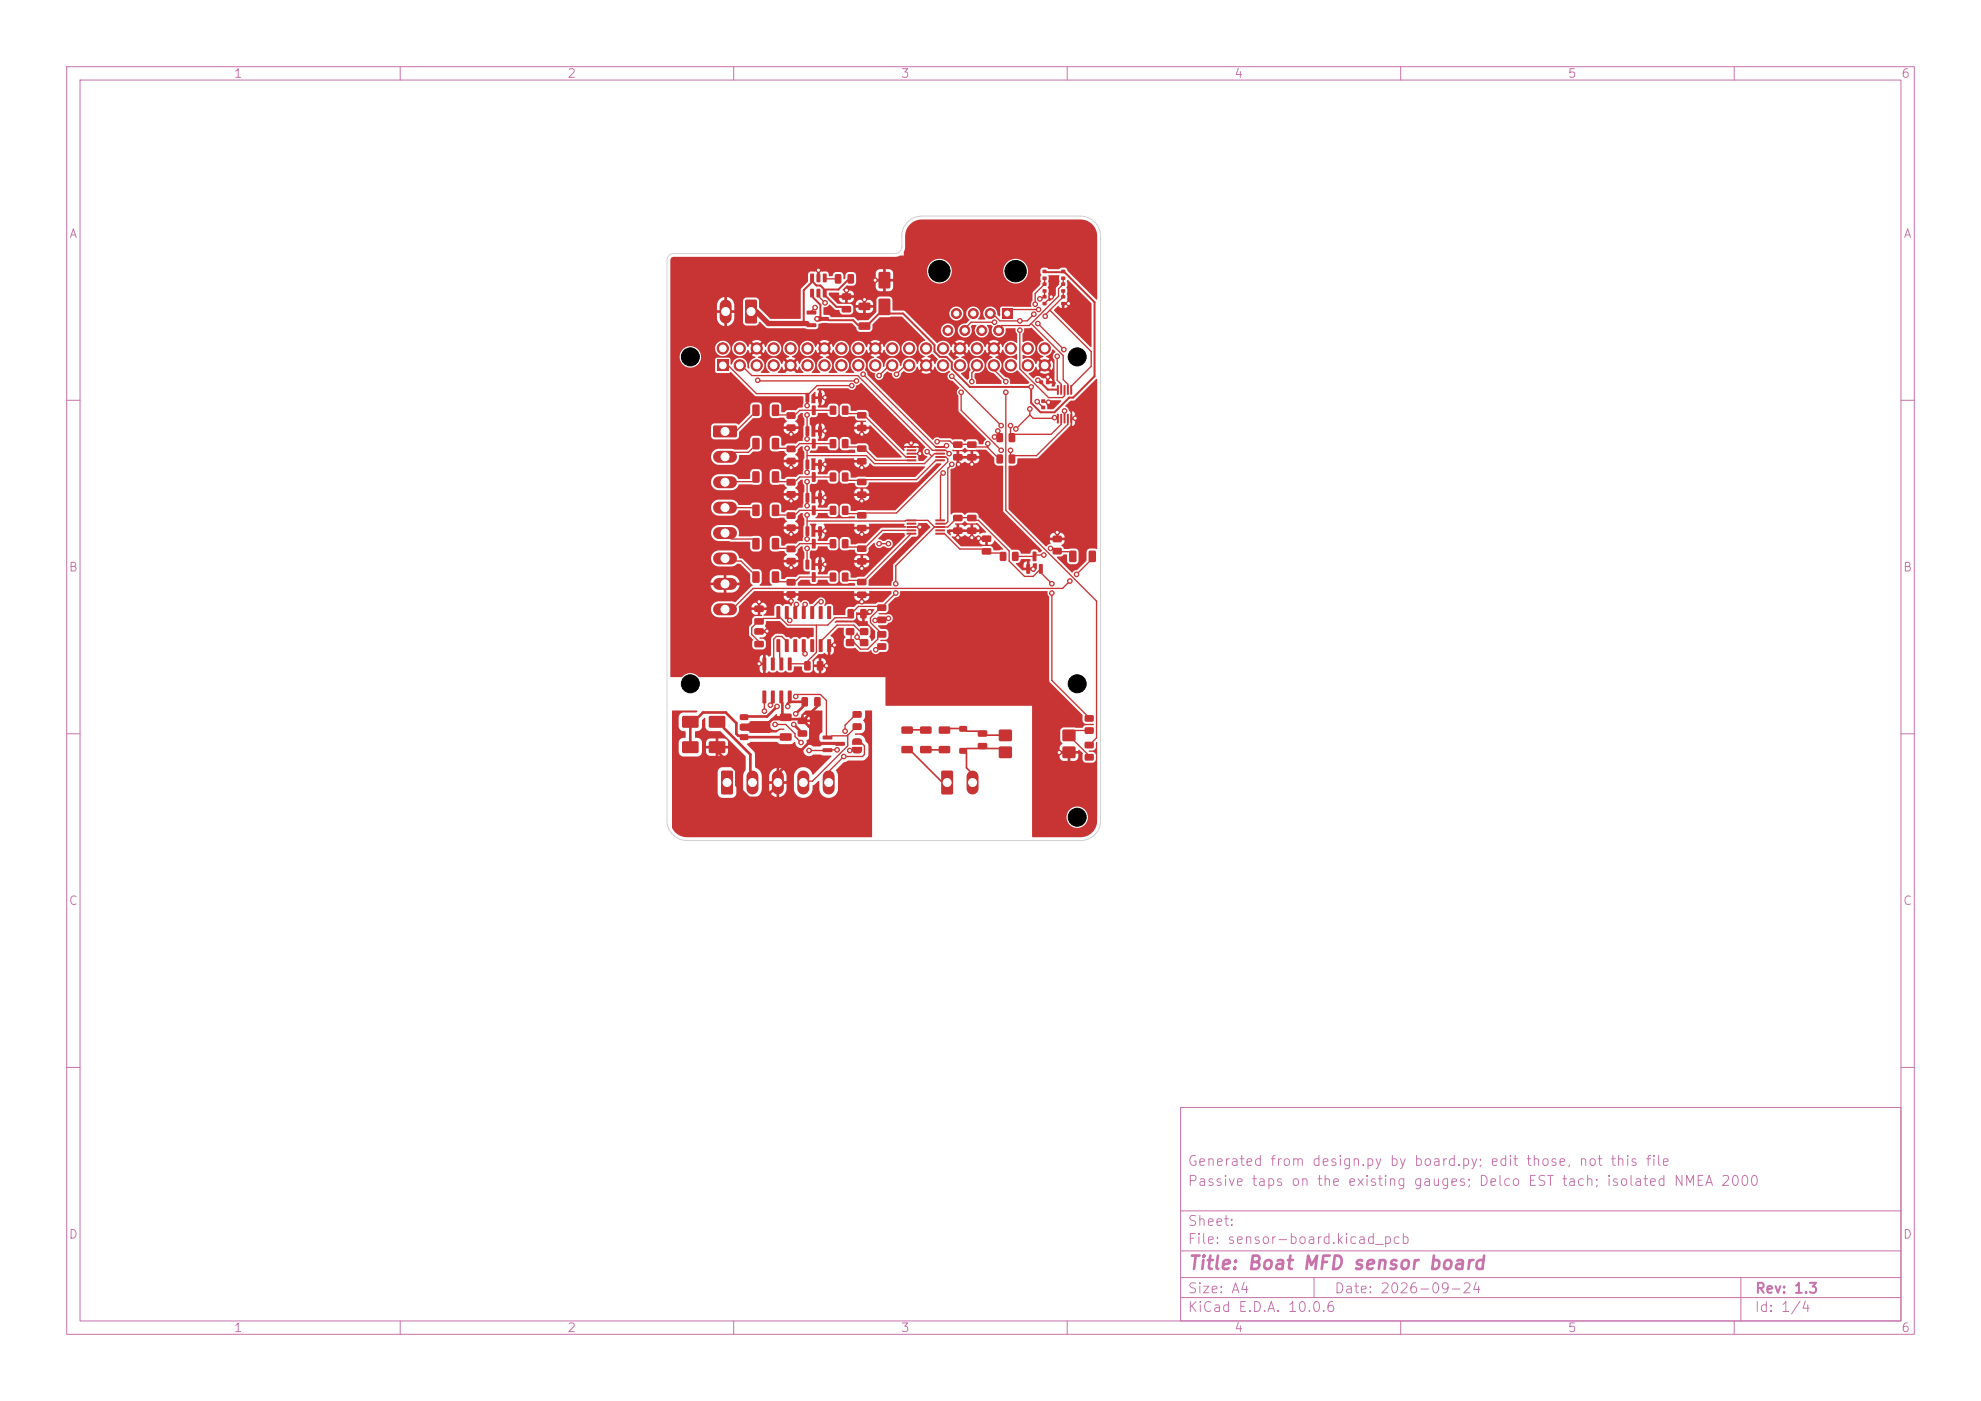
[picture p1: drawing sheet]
<svg xmlns="http://www.w3.org/2000/svg" width="297mm" height="210mm" viewBox="0 0 297 210" stroke-linecap="round" stroke-linejoin="round" font-family="sans-serif">
<defs><g id="words">
<text font-size="2" fill="#c872ab" x="178" y="190.8">Title: Boat MFD sensor board</text>
<g font-size="1.5" fill="#c872ab">
<text x="178" y="178.1">Passive taps on the existing gauges; Delco EST tach; isolated NMEA 2000</text>
<text x="178" y="175.1">Generated from design.py by board.py; edit those, not this file</text>
<text x="178" y="184.1">Sheet:</text>
<text x="178" y="186.8">File: sensor-board.kicad_pcb</text>
<text x="178" y="197">KiCad E.D.A. 10.0.6</text>
<text x="178" y="194.2">Size: A4</text>
<text x="200" y="194.2">Date: 2026-09-24</text>
<text x="263" y="197">Id: 1/4</text>
<text x="263" y="194.2">Rev: 1.3</text>
</g>
<g font-size="1.3" fill="#c872ab">
<text x="35" y="12">1</text>
<text x="85" y="12">2</text>
<text x="135" y="12">3</text>
<text x="185" y="12">4</text>
<text x="235" y="12">5</text>
<text x="285" y="12">6</text>
<text x="10.3" y="36">A</text>
<text x="285.3" y="36">A</text>
<text x="10.2" y="86">B</text>
<text x="285.2" y="86">B</text>
<text x="10.2" y="136">C</text>
<text x="285.2" y="136">C</text>
<text x="10.2" y="186">D</text>
<text x="285.2" y="186">D</text>
<text x="35" y="200">1</text>
<text x="85" y="200">2</text>
<text x="135" y="200">3</text>
<text x="185" y="200">4</text>
<text x="235" y="200">5</text>
<text x="285" y="200">6</text>
</g>
</g></defs>
<g fill="none" stroke="#c872ab" stroke-width=".15">
<path d="M10 10h277v190h-277zM12 12h273v186h-273zM60 10v2M110 10v2M160 10v2M210 10v2M260 10v2M10 60h2M285 60h2M10 110h2M285 110h2M10 160h2"/>
<path d="M177 166h108v32h-108zM285 160h2M60 198v2M110 198v2M160 198v2M177 194.5h108M177 191.5h108M177 187.5h108M177 181.5h108M197 191.5v3M210 198v2M260 198v2"/>
<path d="M261 191.5v6.5"/>
</g>
<g fill="#c83434">
<path d="M121 46.6h1.3l.1 .5-.2 .1-1.2-.1-.1-.1z"/>
<path d="M121 48.5h1.3l.1 .5-.2 .1-1.2-.1-.1-.1z"/>
<path d="M122.8 47.5h1.4l.1 .5-.2 .1h-1.2l-.1-.1z"/>
<path d="M150.2 46.3h1.5v1.5h-1.5z"/>
</g>
<g fill="#c83434" stroke="#c83434" stroke-width=".15">
<circle cx="149.7" cy="49.5" r=".75"/>
<circle cx="148.5" cy="47" r=".75"/>
<circle cx="147.2" cy="49.5" r=".75"/>
<circle cx="145.9" cy="47" r=".75"/>
<circle cx="144.6" cy="49.5" r=".75"/>
<circle cx="143.4" cy="47" r=".75"/>
<circle cx="142.1" cy="49.5" r=".75"/>
</g>
<g fill="#c83434">
<path d="M159.1 44.3h.6v.4h-.6z"/>
<path d="M159.1 45.3h.6v.4h-.6z"/>
<path d="M124.4 75.9l.7-.1 .3 .2v1l-.2 .2h-.6l-.2-.2z"/>
<path d="M126.3 75.9l.7-.1 .2 .2v1l-.1 .2h-.7l-.2-.2z"/>
<path d="M122.7 73.9h.4l.1 .1v1.2v.1h-.5z"/>
<path d="M120.8 73.9h.4l.1 .1v1.2v.1h-.5z"/>
<path d="M121.7 75.8h.4l.2 .1v1.2l-.1 .1-.5-.1z"/>
<path d="M122.7 58.9h.4l.1 .1v1.2v.1h-.5z"/>
<path d="M120.8 58.9h.4l.1 .1v1.2v.1h-.5z"/>
<path d="M121.7 60.8h.4l.2 .1v1.2l-.1 .1-.5-.1z"/>
<path d="M135.9 77.9h1.4l.1 .2-1.4 .1z"/>
<path d="M135.9 78.4h1.4l.1 .2-1.4 .1z"/>
<path d="M135.9 78.9h1.4l.1 .2-1.4 .1z"/>
<path d="M135.9 79.4h1.4l.1 .2-1.4 .1z"/>
<path d="M135.9 79.9h1.4l.1 .2-1.4 .1z"/>
<path d="M140.2 79.9h1.4l.1 .2-1.4 .1z"/>
<path d="M140.2 79.4h1.4l.1 .2-1.4 .1z"/>
<path d="M140.2 78.9h1.4l.1 .2-1.4 .1z"/>
<path d="M140.2 78.4h1.4l.1 .2-1.4 .1z"/>
<path d="M140.2 77.9h1.4l.1 .2-1.4 .1z"/>
<path d="M122.7 78.9h.4l.1 .1v1.2v.1h-.5z"/>
<path d="M120.8 78.9h.4l.1 .1v1.2v.1h-.5z"/>
<path d="M121.7 80.8h.4l.2 .1v1.2l-.1 .1-.5-.1z"/>
<path d="M126.9 95.8h1.1v1h-1.1z"/>
<path d="M129 95.8h1.1v1h-1.1z"/>
<path d="M129 94.2h1.1v1h-1.1z"/>
<path d="M126.9 94.2h1.1v1h-1.1z"/>
<path d="M156.3 40.5h.6v.4h-.6z"/>
<path d="M156.3 41.5h.6v.4h-.6z"/>
<path d="M123.4 41h.4l.1 .1v1.1v.1l-.5-.1z"/>
<path d="M122.4 41h.4l.2 .1v1.1l-.1 .1-.5-.1z"/>
<path d="M121.5 41h.4l.1 .1v1.1v.1l-.5-.1z"/>
<path d="M121.5 43.3h.4l.1 .1v1.1v.1l-.5-.1z"/>
<path d="M122.4 43.3h.4l.2 .1v1.1l-.1 .1-.5-.1z"/>
<path d="M123.4 43.3h.4l.1 .1v1.1v.1l-.5-.1z"/>
<path d="M142.9 77.2h1.3l.1 .2v.6l-.2 .2-1.1-.1-.1-.2z"/>
<path d="M142.9 79.1h1.3l.1 .2v.6l-.2 .2-1.1-.1-.1-.2z"/>
<path d="M127.1 91.3h.7l.2 .1 .1 1.1-.2 .2h-.6l-.2-.1z"/>
<path d="M129 91.3h.7l.2 .1v1.1l-.1 .2h-.6l-.2-.1z"/>
<path d="M118 81.8h1.1l.2 .2v.6l-.3 .2h-.9l-.2-.2z"/>
<path d="M118 83.7l1.1-.1 .2 .3v.6l-.3 .1h-.9l-.2-.2z"/>
<path d="M149.8 109.4h1.9v1.6h-1.9z"/>
<path d="M149.8 112h1.9v1.6h-1.9z"/>
<path d="M159.3 112h1.9v1.6h-1.9z"/>
<path d="M159.3 109.4h1.9v1.6h-1.9z"/>
<path d="M126.2 45.9h1.3l.1 .2v.6l-.2 .2-1.1-.1-.1-.2z"/>
<path d="M126.2 44h1.3l.1 .2v.6l-.2 .2-1.1-.1-.1-.2z"/>
<path d="M128.5 61.8h1.3l.1 .2v.6l-.2 .2-1.1-.1-.1-.2z"/>
<path d="M128.5 63.7h1.3l.1 .2v.6l-.2 .2-1.1-.1-.1-.2z"/>
<path d="M111.8 45l1.4-.1 .3 .2v3.2l-.2 .2h-1.3l-.3-.2z"/>
</g>
<path d="M108.8 45.8v1.8" fill="none" stroke="#c83434" stroke-width="1.8"/>
<g fill="#c83434">
<path d="M111 107.1h1.1l.1 .2v.5l-.2 .2-1-.1-.1-.2z"/>
<path d="M110.9 108.6h1.5v-.5h3.1v1.8h-3.1v-.4h-1.5z"/>
<path d="M111 110.1h1.1l.1 .2v.5l-.2 .2-1-.1-.1-.2z"/>
<path d="M128.5 76.8h1.3l.1 .2v.6l-.2 .2-1.1-.1-.1-.2z"/>
<path d="M128.5 78.7h1.3l.1 .2v.6l-.2 .2-1.1-.1-.1-.2z"/>
<path d="M128.5 81.8h1.3l.1 .2v.6l-.2 .2-1.1-.1-.1-.2z"/>
<path d="M128.5 83.7h1.3l.1 .2v.6l-.2 .2-1.1-.1-.1-.2z"/>
<path d="M118 86.8h1.1l.2 .2v.6l-.3 .2h-.9l-.2-.2z"/>
<path d="M118 88.7l1.1-.1 .2 .3v.6l-.3 .1h-.9l-.2-.2z"/>
<path d="M127.8 112h1.5l-.1 .6-.4 .3h-.7l-.3-.3z"/>
<path d="M127.9 110.8l.3-.1h.7l.3 .3 .1 .7h-1.5z"/>
<path d="M112.8 85.7l.8-.1 .3 .2v1.3l-.2 .3h-.7l-.2-.2z"/>
<path d="M115.8 85.7l.8-.1 .2 .2v1.3l-.1 .3h-.8l-.2-.2z"/>
<path d="M112.8 80.7l.8-.1 .3 .2v1.3l-.2 .3h-.7l-.2-.2z"/>
<path d="M115.8 80.7l.8-.1 .2 .2v1.3l-.1 .3h-.8l-.2-.2z"/>
<path d="M147.2 82.2h1.3l.1 .2v.6l-.2 .2-1.1-.1-.1-.2z"/>
<path d="M147.2 80.3h1.3l.1 .2v.6l-.2 .2-1.1-.1-.1-.2z"/>
<path d="M157.9 82.2l1.1-.1 .2 .3v.6l-.3 .1h-.9l-.2-.2z"/>
<path d="M157.9 80.3h1.1l.2 .2v.6l-.3 .2h-.9l-.2-.2z"/>
<path d="M112.8 65.7l.8-.1 .3 .2v1.3l-.2 .3h-.7l-.2-.2z"/>
<path d="M115.8 65.7l.8-.1 .2 .2v1.3l-.1 .3h-.8l-.2-.2z"/>
<path d="M122.7 68.9h.4l.1 .1v1.2v.1h-.5z"/>
<path d="M120.8 68.9h.4l.1 .1v1.2v.1h-.5z"/>
<path d="M121.7 70.8h.4l.2 .1v1.2l-.1 .1-.5-.1z"/>
<path d="M118 66.8h1.1l.2 .2v.6l-.3 .2h-.9l-.2-.2z"/>
<path d="M118 68.7l1.1-.1 .2 .3v.6l-.3 .1h-.9l-.2-.2z"/>
<path d="M128.5 71.8h1.3l.1 .2v.6l-.2 .2-1.1-.1-.1-.2z"/>
<path d="M128.5 73.7h1.3l.1 .2v.6l-.2 .2-1.1-.1-.1-.2z"/>
<path d="M119.6 109.5h1.3l.1 .2v.6l-.2 .2-1.1-.1-.1-.2z"/>
<path d="M119.6 107.6h1.3l.1 .2v.6l-.2 .2-1.1-.1-.1-.2z"/>
<path d="M128.5 66.8h1.3l.1 .2v.6l-.2 .2-1.1-.1-.1-.2z"/>
<path d="M128.5 68.7h1.3l.1 .2v.6l-.2 .2-1.1-.1-.1-.2z"/>
<path d="M127.9 108.5l1.1-.1 .2 .3v.6l-.3 .1h-.9l-.2-.2z"/>
<path d="M127.9 106.6h1.1l.2 .2v.6l-.3 .2h-.9l-.2-.2z"/>
<path d="M151.3 68.2l.7-.1 .2 .2v1l-.1 .2h-.7l-.2-.2z"/>
<path d="M149.4 68.2l.7-.1 .3 .2v1l-.2 .2h-.6l-.2-.2z"/>
<path d="M102.3 107.4h2.4v1.6h-2.4z"/>
<path d="M106.3 107.4h2.4v1.6h-2.4z"/>
<path d="M123.4 110.3h1.3l.1 .5-.1 .1-1.3-.1-.1-.1z"/>
<path d="M123.4 112.2h1.3l.1 .5-.1 .1-1.3-.1-.1-.1z"/>
<path d="M125.2 111.2h1.4l.1 .5-.2 .1h-1.2l-.1-.1z"/>
<path d="M145 77.2h1.3l.1 .2v.6l-.2 .2-1.1-.1-.1-.2z"/>
<path d="M145 79.1h1.3l.1 .2v.6l-.2 .2-1.1-.1-.1-.2z"/>
<path d="M145 66.2h1.3l.1 .2v.6l-.2 .2-1.1-.1-.1-.2z"/>
<path d="M145 68.1h1.3l.1 .2v.6l-.2 .2-1.1-.1-.1-.2z"/>
<path d="M135.2 111.9l1.5-.1 .2 .3v.7l-.3 .1h-1.3l-.2-.2z"/>
<path d="M135.2 108.9h1.5l.2 .2v.7l-.3 .2h-1.3l-.2-.2z"/>
<path d="M140.8 111.9l1.5-.1 .2 .3v.7l-.3 .1h-1.3l-.2-.2z"/>
<path d="M140.8 108.9h1.5l.2 .2v.7l-.3 .2h-1.3l-.2-.2z"/>
<path d="M120.6 99.1h.7l.2 .1 .1 1.1-.2 .2h-.6l-.2-.1z"/>
<path d="M122.5 99.1h.7l.2 .1 .1 1.1-.2 .2h-.6l-.2-.1z"/>
<path d="M151.8 82.8l.7-.1 .2 .2v1l-.1 .2h-.6l-.3-.2z"/>
<path d="M149.9 82.8l.7-.1 .3 .2v1l-.2 .2h-.6l-.2-.2z"/>
<path d="M118 71.8h1.1l.2 .2v.6l-.3 .2h-.9l-.2-.2z"/>
<path d="M118 73.7l1.1-.1 .2 .3v.6l-.3 .1h-.9l-.2-.2z"/>
<path d="M113.1 92.7h1.3l.1 .2v.6l-.2 .2-1.1-.1-.1-.2z"/>
<path d="M113.1 90.8h1.3l.1 .2v.6l-.2 .2-1.1-.1-.1-.2z"/>
<path d="M112.8 75.7l.8-.1 .3 .2v1.3l-.2 .3h-.7l-.2-.2z"/>
<path d="M115.8 75.7l.8-.1 .2 .2v1.3l-.1 .3h-.8l-.2-.2z"/>
<path d="M120.2 104.5h.7l.2 .1 .1 1.1-.2 .2h-.6l-.2-.1z"/>
<path d="M122.1 104.5h.7l.2 .1 .1 1.1-.2 .2h-.6l-.2-.1z"/>
<path d="M122.7 83.9h.4l.1 .1v1.2v.1h-.5z"/>
<path d="M120.8 83.9h.4l.1 .1v1.2v.1h-.5z"/>
<path d="M121.7 85.8h.4l.2 .1v1.2l-.1 .1-.5-.1z"/>
<path d="M107 63.8h3.3l.2 .2v1.4l-.3 .2-3.1-.1-.2-.2z"/>
</g>
<path d="M107.8 68.5h1.8M107.8 72.3h1.8M107.8 76.1h1.8M107.8 79.9h1.8M107.8 83.7h1.8M107.8 87.5h1.8M107.8 91.3h1.8" fill="none" stroke="#c83434" stroke-width="1.8"/>
<g fill="#c83434">
<path d="M138 108.9h1.5l.2 .2v.7l-.3 .2h-1.3l-.2-.2z"/>
<path d="M138 111.9l1.5-.1 .2 .3v.7l-.3 .1h-1.3l-.2-.2z"/>
<path d="M142.9 66.2h1.3l.1 .2v.6l-.2 .2-1.1-.1-.1-.2z"/>
<path d="M142.9 68.1h1.3l.1 .2v.6l-.2 .2-1.1-.1-.1-.2z"/>
<path d="M156.3 42.4h.6v.4h-.6z"/>
<path d="M156.3 43.4h.6v.4h-.6z"/>
<path d="M124.4 85.9l.7-.1 .3 .2v1l-.2 .2h-.6l-.2-.2z"/>
<path d="M126.3 85.9l.7-.1 .2 .2v1l-.1 .2h-.7l-.2-.2z"/>
<path d="M162.7 113.1l1.1-.1 .2 .3v.6l-.3 .1h-.9l-.2-.2z"/>
<path d="M162.7 111.2h1.1l.2 .2v.6l-.3 .2h-.9l-.2-.2z"/>
<path d="M163.3 82.6l.8-.1 .2 .2v1.3l-.1 .3h-.8l-.2-.2z"/>
<path d="M160.3 82.6l.8-.1 .3 .2v1.3l-.2 .3h-.7l-.2-.2z"/>
<path d="M117 110l1.5-.1 .2 .3v.7l-.2 .2-1.4-.1-.2-.2z"/>
<path d="M117 107h1.5l.2 .2v.7l-.2 .2h-1.4l-.2-.2z"/>
<path d="M108.2 115.6l1.5-.1 .2 .2v3.2l-.2 .2h-1.4l-.2-.2z"/>
</g>
<path d="M112.8 116.4v1.8M116.6 116.4v1.8M120.4 116.4v1.8M124.2 116.4v1.8" fill="none" stroke="#c83434" stroke-width="1.8"/>
<g fill="#c83434">
<path d="M124.4 60.9l.7-.1 .3 .2v1l-.2 .2h-.6l-.2-.2z"/>
<path d="M126.3 60.9l.7-.1 .2 .2v1l-.1 .2h-.7l-.2-.2z"/>
<path d="M146.6 109.5h1.3l.1 .2v.6l-.2 .2-1.1-.1-.1-.2z"/>
<path d="M146.6 111.4h1.3l.1 .2v.6l-.2 .2-1.1-.1-.1-.2z"/>
<path d="M112.8 60.7l.8-.1 .3 .2v1.3l-.2 .3h-.7l-.2-.2z"/>
<path d="M115.8 60.7l.8-.1 .2 .2v1.3l-.1 .3h-.8l-.2-.2z"/>
<path d="M118.1 98.6h.5h.1v1.8l-.1 .1-.5-.1z"/>
<path d="M116.9 98.6h.4h.1v1.8l-.1 .1-.5-.1z"/>
<path d="M115.6 98.6h.4h.2v1.8l-.1 .1-.5-.1z"/>
<path d="M114.3 98.6h.4h.2v1.8l-.1 .1-.5-.1z"/>
<path d="M114.3 103.5h.4l.2 .1v1.7l-.1 .1h-.5z"/>
<path d="M115.6 103.5h.4l.2 .1v1.7l-.1 .1h-.5z"/>
<path d="M116.9 103.5h.4l.1 .1v1.7l-.1 .1h-.5z"/>
<path d="M118.1 103.5h.5l.1 .1v1.7l-.1 .1h-.5z"/>
<path d="M125.2 41.1h.7l.2 .1 .1 1.1-.2 .2h-.6l-.2-.1z"/>
<path d="M127.1 41.1h.7l.2 .1 .1 1.1-.2 .2h-.6l-.2-.1z"/>
<path d="M159.1 42.4h.6v.4h-.6z"/>
<path d="M159.1 43.4h.6v.4h-.6z"/>
<path d="M116.4 95.8h.4l.2 .1v1.7l-.1 .1h-.5z"/>
<path d="M117.7 95.8h.4l.1 .1 .1 1.7-.1 .1h-.5z"/>
<path d="M119 95.8h.4l.1 .1v1.7l-.1 .1h-.5z"/>
<path d="M120.2 95.8h.4l.2 .1v1.7l-.1 .1h-.5z"/>
<path d="M121.5 95.8h.4l.2 .1v1.7l-.1 .1h-.5z"/>
<path d="M122.8 95.8h.4l.1 .1v1.7l-.1 .1h-.4z"/>
<path d="M124.1 95.8h.4l.1 .1v1.7l-.1 .1h-.5z"/>
<path d="M124.1 90.9h.4h.1v1.8l-.1 .1-.5-.1z"/>
<path d="M122.8 90.9h.4h.1v1.8l-.1 .1-.4-.1z"/>
<path d="M121.5 90.9h.4h.2v1.8l-.1 .1-.5-.1z"/>
<path d="M120.2 90.9h.4h.2v1.8l-.1 .1-.5-.1z"/>
<path d="M119 90.9h.4h.1v1.8l-.1 .1-.5-.1z"/>
<path d="M117.7 90.9h.4h.1l.1 1.8-.1 .1-.5-.1z"/>
<path d="M116.4 90.9h.4h.2v1.8l-.1 .1-.5-.1z"/>
<path d="M124.4 80.9l.7-.1 .3 .2v1l-.2 .2h-.6l-.2-.2z"/>
<path d="M126.3 80.9l.7-.1 .2 .2v1l-.1 .2h-.7l-.2-.2z"/>
<path d="M124.4 70.9l.7-.1 .3 .2v1l-.2 .2h-.6l-.2-.2z"/>
<path d="M126.3 70.9l.7-.1 .2 .2v1l-.1 .2h-.7l-.2-.2z"/>
<path d="M155.9 57h.5v.6h-.5z"/>
<path d="M156.8 57h.5v.6h-.5z"/>
<path d="M102.3 111.2h2.4v1.6h-2.4z"/>
<path d="M106.3 111.2h2.4v1.6h-2.4z"/>
<path d="M153.9 84.6l.4-.1 .1 .1v1.3v.1l-.5-.1z"/>
<path d="M155.8 84.6l.4-.1 .1 .1v1.3v.1l-.5-.1z"/>
<path d="M154.8 82.7h.4l.2 .1v1.2l-.1 .1-.5-.1z"/>
<path d="M118 76.8h1.1l.2 .2v.6l-.3 .2h-.9l-.2-.2z"/>
<path d="M118 78.7l1.1-.1 .2 .3v.6l-.3 .1h-.9l-.2-.2z"/>
<path d="M131.6 92.5l1.1-.1 .2 .3v.6l-.3 .1h-.9l-.2-.2z"/>
<path d="M131.6 90.6h1.1l.2 .2v.6l-.3 .2h-.9l-.2-.2z"/>
<path d="M156.3 44.3h.6v.4h-.6z"/>
<path d="M156.3 45.3h.6v.4h-.6z"/>
<path d="M143.9 108.9h1v.7h-1z"/>
<path d="M143.9 112.2h1v.7h-1z"/>
<path d="M162.7 109.1l1.1-.1 .2 .3v.6l-.3 .1h-.9l-.2-.2z"/>
<path d="M162.7 107.2h1.1l.2 .2v.6l-.3 .2h-.9l-.2-.2z"/>
<path d="M141.2 115.6l1.4-.1 .3 .2v3.2l-.2 .2h-1.4l-.2-.2z"/>
</g>
<path d="M145.8 116.4v1.8" fill="none" stroke="#c83434" stroke-width="1.8"/>
<g fill="#c83434">
<path d="M156.1 60.8h.6v.5h-.6z"/>
<path d="M156.1 59.9h.6v.5h-.6z"/>
<path d="M131.6 96.5l1.1-.1 .2 .3v.6l-.3 .1h-.9l-.2-.2z"/>
<path d="M131.6 94.6h1.1l.2 .2v.6l-.3 .2h-.9l-.2-.2z"/>
<path d="M112.8 70.7l.8-.1 .3 .2v1.3l-.2 .3h-.7l-.2-.2z"/>
<path d="M115.8 70.7l.8-.1 .2 .2v1.3l-.1 .3h-.8l-.2-.2z"/>
<path d="M131.8 44.8h1.6v2.4h-1.6z"/>
<path d="M131.8 40.8h1.6v2.4h-1.6z"/>
<path d="M118 61.8h1.1l.2 .2v.6l-.3 .2h-.9l-.2-.2z"/>
<path d="M118 63.7l1.1-.1 .2 .3v.6l-.3 .1h-.9l-.2-.2z"/>
<path d="M159.1 40.5h.6v.4h-.6z"/>
<path d="M159.1 41.5h.6v.4h-.6z"/>
<path d="M122.7 63.9h.4l.1 .1v1.2v.1h-.5z"/>
<path d="M120.8 63.9h.4l.1 .1v1.2v.1h-.5z"/>
<path d="M121.7 65.8h.4l.2 .1v1.2l-.1 .1-.5-.1z"/>
<path d="M124.4 65.9l.7-.1 .3 .2v1l-.2 .2h-.6l-.2-.2z"/>
<path d="M126.3 65.9l.7-.1 .2 .2v1l-.1 .2h-.7l-.2-.2z"/>
<path d="M113.1 96.1h1.3l.1 .2v.6l-.2 .2-1.1-.1-.1-.2z"/>
<path d="M113.1 94.2h1.3l.1 .2v.6l-.2 .2-1.1-.1-.1-.2z"/>
<path d="M158.5 62l.2 .1v1.4l-.3-.1z"/>
<path d="M159 62l.3 .1-.1 1.4-.3-.1z"/>
<path d="M159.5 62l.2 .1v1.4l-.3-.1z"/>
<path d="M160 62l.2 .1v1.4l-.3-.1z"/>
<path d="M160.5 62l.2 .1v1.4l-.2-.1z"/>
<path d="M160.5 57.7l.2 .1v1.4l-.2-.1z"/>
<path d="M160 57.7l.2 .1v1.4l-.3-.1z"/>
<path d="M159.5 57.7l.2 .1v1.4l-.3-.1z"/>
<path d="M159 57.7l.3 .1-.1 1.4-.3-.1z"/>
<path d="M158.5 57.7l.2 .1v1.4l-.3-.1z"/>
<path d="M151.3 65l.7-.1 .2 .2v1l-.1 .2h-.7l-.2-.2z"/>
<path d="M149.4 65l.7-.1 .3 .2v1l-.2 .2h-.6l-.2-.2z"/>
<path d="M135.9 66.9h1.4l.1 .2-1.4 .1z"/>
<path d="M135.9 67.4h1.4l.1 .2-1.4 .1z"/>
<path d="M135.9 67.9h1.4l.1 .2-1.4 .1z"/>
<path d="M135.9 68.4h1.4l.1 .2-1.4 .1z"/>
<path d="M135.9 68.9h1.4l.1 .2-1.4 .1z"/>
<path d="M140.2 68.9h1.4l.1 .2-1.4 .1z"/>
<path d="M140.2 68.4h1.4l.1 .2-1.4 .1z"/>
<path d="M140.2 67.9h1.4l.1 .2-1.4 .1z"/>
<path d="M140.2 67.4h1.4l.1 .2-1.4 .1z"/>
<path d="M140.2 66.9h1.4l.1 .2-1.4 .1z"/>
<path d="M128.5 86.8h1.3l.1 .2v.6l-.2 .2-1.1-.1-.1-.2z"/>
<path d="M128.5 88.7h1.3l.1 .2v.6l-.2 .2-1.1-.1-.1-.2z"/>
<path d="M128.8 48.4l1.5-.1 .2 .3v.7l-.3 .2-1.3-.1-.2-.2z"/>
<path d="M128.8 45.4h1.5l.2 .2v.7l-.3 .2h-1.3l-.2-.2z"/>
<path d="M107.5 53.9h1.7v1.7h-1.7z"/>
</g>
<g fill="#c83434" stroke="#c83434" stroke-width=".15">
<circle cx="108.4" cy="52.2" r=".85"/>
<circle cx="110.9" cy="54.8" r=".85"/>
<circle cx="110.9" cy="52.2" r=".85"/>
<circle cx="113.4" cy="54.8" r=".85"/>
<circle cx="113.4" cy="52.2" r=".85"/>
<circle cx="116" cy="54.8" r=".85"/>
<circle cx="116" cy="52.2" r=".85"/>
<circle cx="118.5" cy="54.8" r=".85"/>
<circle cx="118.5" cy="52.2" r=".85"/>
<circle cx="121.1" cy="54.8" r=".85"/>
<circle cx="121.1" cy="52.2" r=".85"/>
<circle cx="123.6" cy="54.8" r=".85"/>
<circle cx="123.6" cy="52.2" r=".85"/>
<circle cx="126.1" cy="54.8" r=".85"/>
<circle cx="126.1" cy="52.2" r=".85"/>
<circle cx="128.7" cy="54.8" r=".85"/>
<circle cx="128.7" cy="52.2" r=".85"/>
<circle cx="131.2" cy="54.8" r=".85"/>
<circle cx="131.2" cy="52.2" r=".85"/>
<circle cx="133.8" cy="54.8" r=".85"/>
<circle cx="133.8" cy="52.2" r=".85"/>
<circle cx="136.3" cy="54.8" r=".85"/>
<circle cx="136.3" cy="52.2" r=".85"/>
<circle cx="138.8" cy="54.8" r=".85"/>
<circle cx="138.8" cy="52.2" r=".85"/>
<circle cx="141.4" cy="54.8" r=".85"/>
<circle cx="141.4" cy="52.2" r=".85"/>
<circle cx="143.9" cy="54.8" r=".85"/>
<circle cx="143.9" cy="52.2" r=".85"/>
<circle cx="146.5" cy="54.8" r=".85"/>
<circle cx="146.5" cy="52.2" r=".85"/>
<circle cx="149" cy="54.8" r=".85"/>
<circle cx="149" cy="52.2" r=".85"/>
<circle cx="151.5" cy="54.8" r=".85"/>
<circle cx="151.5" cy="52.2" r=".85"/>
<circle cx="154.1" cy="54.8" r=".85"/>
<circle cx="154.1" cy="52.2" r=".85"/>
<circle cx="156.6" cy="54.8" r=".85"/>
<circle cx="156.6" cy="52.2" r=".85"/>
<circle cx="157.6" cy="44.5" r=".35"/>
<circle cx="131.2" cy="42" r=".35"/>
<circle cx="125.1" cy="96.7" r=".35"/>
<circle cx="126.9" cy="43.5" r=".35"/>
<circle cx="136.6" cy="66.4" r=".35"/>
<circle cx="118.6" cy="90.1" r=".35"/>
<circle cx="123.7" cy="74.6" r=".35"/>
<circle cx="123.9" cy="99.8" r=".35"/>
<circle cx="129.2" cy="65.1" r=".35"/>
<circle cx="118.6" cy="85.1" r=".35"/>
<circle cx="129.2" cy="80.1" r=".35"/>
<circle cx="154.9" cy="85.3" r=".35"/>
<circle cx="123.7" cy="84.6" r=".35"/>
<circle cx="143.6" cy="80.6" r=".35"/>
<circle cx="157.2" cy="60.3" r=".35"/>
<circle cx="137.9" cy="68" r=".35"/>
<circle cx="157.1" cy="56.5" r=".35"/>
<circle cx="145.7" cy="80.6" r=".35"/>
<circle cx="158.5" cy="79.8" r=".35"/>
<circle cx="128.5" cy="95.5" r=".35"/>
<circle cx="145.7" cy="69.6" r=".35"/>
<circle cx="129.6" cy="44.9" r=".35"/>
<circle cx="113.8" cy="99.5" r=".35"/>
<circle cx="115" cy="94.6" r=".35"/>
<circle cx="130.4" cy="91.7" r=".35"/>
<circle cx="129.2" cy="90.2" r=".35"/>
<circle cx="146.7" cy="80.7" r=".35"/>
<circle cx="129.2" cy="70.1" r=".35"/>
<circle cx="118.6" cy="65.1" r=".35"/>
<circle cx="118.6" cy="80.1" r=".35"/>
<circle cx="123.7" cy="64.6" r=".35"/>
<circle cx="123.7" cy="69.6" r=".35"/>
<circle cx="122.7" cy="40.5" r=".35"/>
<circle cx="118.6" cy="70.1" r=".35"/>
<circle cx="161.2" cy="62.7" r=".35"/>
<circle cx="113.8" cy="90.2" r=".35"/>
<circle cx="123.7" cy="59.6" r=".35"/>
<circle cx="123.7" cy="79.6" r=".35"/>
<circle cx="137.9" cy="79" r=".35"/>
<circle cx="129.2" cy="85.2" r=".35"/>
<circle cx="160.2" cy="45.5" r=".35"/>
<circle cx="118.6" cy="75.1" r=".35"/>
<circle cx="143.7" cy="69.6" r=".35"/>
<circle cx="158.8" cy="112.8" r=".35"/>
<circle cx="129.2" cy="75.1" r=".35"/>
<circle cx="149.6" cy="64.6" r=".35"/>
<circle cx="121" cy="70.8" r=".35"/>
<circle cx="159.6" cy="61.6" r=".35"/>
<circle cx="140.5" cy="66.2" r=".35"/>
<circle cx="157.7" cy="87.5" r=".35"/>
<circle cx="121" cy="75.8" r=".35"/>
<circle cx="121" cy="80.8" r=".35"/>
<circle cx="121" cy="62.2" r=".35"/>
<circle cx="152.3" cy="64.3" r=".35"/>
<circle cx="149.1" cy="65.5" r=".35"/>
<circle cx="121" cy="65.8" r=".35"/>
<circle cx="158.1" cy="62.6" r=".35"/>
<circle cx="157.7" cy="88.9" r=".35"/>
<circle cx="121" cy="72.2" r=".35"/>
<circle cx="148.1" cy="66.5" r=".35"/>
<circle cx="121" cy="82.2" r=".35"/>
<circle cx="121" cy="77.2" r=".35"/>
<circle cx="134.3" cy="88.9" r=".35"/>
<circle cx="121" cy="67.2" r=".35"/>
<circle cx="121" cy="60.8" r=".35"/>
<circle cx="154.4" cy="61.3" r=".35"/>
<circle cx="155.5" cy="60.2" r=".35"/>
<circle cx="134.3" cy="87.5" r=".35"/>
<circle cx="127.7" cy="57.8" r=".35"/>
<circle cx="139" cy="67.7" r=".35"/>
<circle cx="160.4" cy="87.1" r=".35"/>
<circle cx="161.4" cy="86.1" r=".35"/>
<circle cx="157.5" cy="82.2" r=".35"/>
<circle cx="156.5" cy="83.2" r=".35"/>
<circle cx="142.3" cy="68" r=".35"/>
<circle cx="142.7" cy="69.6" r=".35"/>
<circle cx="113.6" cy="57" r=".35"/>
<circle cx="129.4" cy="56.1" r=".35"/>
<circle cx="141.4" cy="70.9" r=".35"/>
<circle cx="128.4" cy="57.1" r=".35"/>
<circle cx="141.9" cy="66.8" r=".35"/>
<circle cx="150.8" cy="57.2" r=".35"/>
<circle cx="150.8" cy="58.8" r=".35"/>
<circle cx="150.1" cy="63.8" r=".35"/>
<circle cx="142.7" cy="56.4" r=".35"/>
<circle cx="151.5" cy="63.8" r=".35"/>
<circle cx="150.1" cy="67.5" r=".35"/>
<circle cx="144.1" cy="58.8" r=".35"/>
<circle cx="151.5" cy="67.5" r=".35"/>
<circle cx="145.7" cy="57.2" r=".35"/>
<circle cx="131.3" cy="97.4" r=".35"/>
<circle cx="120.7" cy="98" r=".35"/>
<circle cx="131.8" cy="81.5" r=".35"/>
<circle cx="134.4" cy="56.1" r=".35"/>
<circle cx="123.1" cy="90.2" r=".35"/>
<circle cx="133.2" cy="81.5" r=".35"/>
<circle cx="120.7" cy="90.6" r=".35"/>
<circle cx="131.8" cy="56.3" r=".35"/>
<circle cx="119.4" cy="90.6" r=".35"/>
<circle cx="133.2" cy="92.7" r=".35"/>
<circle cx="118.4" cy="93" r=".35"/>
<circle cx="131.2" cy="93" r=".35"/>
<circle cx="120.1" cy="111.3" r=".35"/>
<circle cx="126.5" cy="113.4" r=".35"/>
<circle cx="125.5" cy="112.4" r=".35"/>
<circle cx="116.2" cy="108.6" r=".35"/>
<circle cx="114.6" cy="106.6" r=".35"/>
<circle cx="121.3" cy="112.5" r=".35"/>
<circle cx="115.5" cy="105.7" r=".35"/>
<circle cx="119.3" cy="104.4" r=".35"/>
<circle cx="119.3" cy="107" r=".35"/>
<circle cx="119" cy="108.6" r=".35"/>
<circle cx="118.1" cy="105.9" r=".35"/>
<circle cx="116.5" cy="105.9" r=".35"/>
<circle cx="127.4" cy="112.5" r=".35"/>
<circle cx="126.7" cy="109.6" r=".35"/>
<circle cx="154.6" cy="58" r=".35"/>
<circle cx="155.6" cy="57" r=".35"/>
<circle cx="122.5" cy="47.8" r=".35"/>
<circle cx="123.7" cy="45.4" r=".35"/>
<circle cx="122.2" cy="46.1" r=".35"/>
<circle cx="156.7" cy="47.4" r=".35"/>
<circle cx="155.7" cy="46.4" r=".35"/>
<circle cx="152.9" cy="48.1" r=".35"/>
<circle cx="155.2" cy="45.6" r=".35"/>
<circle cx="152.9" cy="49.5" r=".35"/>
<circle cx="155" cy="47.1" r=".35"/>
<circle cx="155.9" cy="44.8" r=".35"/>
<circle cx="158.5" cy="53.4" r=".35"/>
<circle cx="155.6" cy="48.5" r=".35"/>
<circle cx="159.5" cy="52.4" r=".35"/>
<circle cx="149.1" cy="48.3" r=".35"/>
</g>
<g fill="none" stroke="#c83434" stroke-width=".2">
<path d="M109.2 54.8l4.2 4.2h7.4M111.6 55.2l1.1 1.1h15.9l11.2 11.2h.5M113.6 57l.1 .1h14.7M122.2 46.1l-.5 .5M122.7 40.5v.6M122.8 44.5l.9 .9M123.2 59.6h.5M123.9 41.8h1.3M126.9 43.5v.5M127.7 57.8h-5.2l-1.2 1.2M129.4 56.1l10.9 10.9M129.6 44.9v.5"/>
<path d="M131.2 42h.5M133 55.1l-1.2 1.2M135.5 55l-1.1 1.1M142.7 56.4l7.4 7.4M144.1 58.8v2.7l6 6M146.1 55.5l-.4 .4v1.3M149.1 55.5l1.7 1.7M149.1 48.3h-3.5l-.6 .6M150.8 58.8v17.7l13.6 13.6v20.5l-.6 .6M151.7 46.4h4M152.9 49.5v5.8l4.3 4.3h2.1l.3-.3v-.2M154.6 48.5l4.8 4.8v3.6l.7 .7v.2"/>
<path d="M155 47.1l-1 1h-4.1l-.8-.8M155.6 48.5l3.9 3.9M156.3 44.6l-.2 .2h-.2M156.4 42.8l-1.2 1.2v1.6M156.6 41.9v.5M156.6 43.8v.5M157.1 56.5v.5M157.4 46.5l6.2 6.2v2.2l-2.9 2.9M157.6 44.5l-.8 .8M158.5 53.4v3.6l.6 .6v.2M159.2 44.7l-2.5 2.5v.2M159.2 42.8l-.5 .5v1.1l-4.4 4.4h-4.1l-.1 .1"/>
<path d="M159.4 41.9v.5M159.4 43.8v.5M159.7 45.5h.5M110.4 72.2h2.4M110.4 76.1h2.4M112.8 62.2l-2.4 2.4M112.8 67.2l-.6 .6h-2.1M116.8 62.2h1.1M116.8 67.2h1.1M116.8 72.2h1.1M116.8 77.2h1.1M118.6 64.6v.5"/>
<path d="M118.6 69.6v.5M118.6 74.6v.5M118.6 79.6v.5M121 60.3v.5M121 62.2v1.7M121 65.3v.5M121 67.2v1.7M121 70.3v.5M121 72.2v1.7M121 75.3v.5M121 77.2v1.7M121.7 61.5h-1.8l-.6 .6"/>
<path d="M121.7 66.5h-1.8l-.6 .6M121.7 71.5h-1.8l-.6 .6M121.7 76.5h-1.8l-.6 .6M122.2 61.5h2.2M122.2 66.5h2.2M122.2 71.5h2.2M122.2 76.5h2.2M123.2 69.6h.5M123.2 64.6h.5M123.2 79.6h.5M123.2 74.6h.5M127.2 67h1.3"/>
<path d="M127.2 62h1.3M127.2 72h1.3M127.2 77h1.3M129.2 64.6v.5M129.2 69.6v.5M129.2 74.6v.5M129.2 79.6v.5M129.9 62.6l5.9 5.9h.2M129.9 67.6l1.4 1.4h4.7M136 78l-.3 .1h-14.7M136 79.5h-3.7l-2.4 2.4M136.6 66.4v.5"/>
<path d="M137.3 68h.6M137.3 79h.6M137.3 78h1.8l1 1M139 67.7l.7 .7M140.1 79h.2M140.1 79l-5.8 5.8v2.7M140.3 68h-.2l-1.5 1.5h-7.5l-1.2-1.2h-8.9M140.3 69l-2.9 2.9h-7.5M140.5 66.2l.1-.1h1.8l.5 .5M141.4 70.9l-.4 .4v6.6M141.6 68.5h.2l.3 .3v.4l-7.7 7.7h-4.5M141.6 67.5h.2l.5 .5"/>
<path d="M141.9 66.8l-.3 .1M142.7 69.6l-.6 .6v8l-.3 .3h-.2M143 78.1l-.9 .9h-.5M143.7 69v.6M144.3 66.6h.7M144.3 77.6h.7M145.7 69v.6M146.4 78h.3l4.6 4.6v1.5l2.3 2.3h1.3l.9-.9M146.4 67h1.6l1.4 1.4M148.1 66.5v.6M149.1 65.5h.3M149.6 64.6v.4"/>
<path d="M151.5 63.8v1.2M151.5 67.5v.6M154.4 62.2l.5 .5h3.6M154.4 62.2l-2.1 2.1M154.4 61.3v.9M155.5 60.2l.7 .7M156.7 60.3h.5M158.1 62.6v.1M158.5 79.8v.5M159.1 63.4v.2l-1.5 1.5h-5.4M159.6 61.6v.5M160.1 63.4v.2l-4.7 4.7h-3.2"/>
<path d="M160.7 62.7h.5M109.6 80.8h3.2M110.4 84.1h.7l1.7 1.7M113.2 93.6l-.5 .5v1l1 1M113.8 99.5h.5M113.8 90.2v.6M114.4 92.7h2M114.5 94.6h.5M116.8 82.2h1.1M116.8 87.2h1.1M116.9 92.5l1.2 1.2h6l1.1-1.1h1.9M116.9 97.7v.9"/>
<path d="M117.7 95.9l-.5-.5h-.8l-.4 .4v2.8M118.2 92.7l.2 .3M118.6 84.6v.5M118.6 89.6v.5M118.7 99.5h1.9M119.4 90.6v.3M120.7 90.6v.3M120.7 97.7v.3M121 80.3v.5M121 82.2v1.7M121.7 81.5h-1.8l-.6 .6M121.7 86.5h-1.8l-.6 .6"/>
<path d="M122.2 81.5h2.2M122.2 86.5h2.2M122.4 93.7v4.1l-1.3 1.3M123.1 90.2h-.4l-.7 .7M123.2 84.6h.5M123.4 99.8h.5M124.6 96.7h.5M127.2 82h1.3M127.2 87h1.3M127.6 95.2v.7l1.4 1.4h1.1l1.5-1.5v-.3M128.5 95.5l.5 .5M128.9 94.6l-.9-.9h-2.5l-2.2 2.2"/>
<path d="M129.2 84.6v.6M129.2 89.6v.6M129.9 91.7h.5M131.2 93h.4M131.6 91.5l-1.1 1.1v.7l1.3 1.3M131.6 97.3l-.3 .1M131.6 90.9h-2.9l-.7 .7M131.8 81.5h1.4M132.9 92.7h.3M134.3 88.9l-1.7 1.7M136.5 80.1l-6.7 6.7M141.6 80l2.3 2.3h3.3"/>
<path d="M143.6 80v.6M145.7 80v.6M146.7 80.7h.5M148.6 82.9h1.3M152.7 83.4h2.1M154.4 85.3h.5M155.3 83.2h1.2M156.2 86l1.5 1.5M157.5 82.2h.4M157.7 88.9v13.1l5.2 5.2M159.1 82.7h1.2M160.4 87.1l-1.1 1.1h-46.4l-2.6 2.6"/>
<path d="M163.3 84.2l-1.9 1.9M114.6 105.4v1.2M115.8 105.4l-.3 .3M116.2 108.6h1.6l1.4 1.4v.4l.9 .9M119.3 104.4l.3-.3h3.4l.9 .9v5.3M121.3 112.5h2.1M124.7 112.4h.8M127.1 110.2v1.6l-5.3 5.3h-.5M127.4 112.5h.4M127.9 107.5l-1.2 1.2v.9M128 109.3l-1 1h-2.3M129.2 111.4l.4 .4v1.3l-.3 .3h-2.8l-2.2 2.2"/>
<path d="M158.8 112.8h.5M161.1 111.1l1.9 1.9M161.2 109.5h1.4"/>
</g>
<path d="M136.8 112.8l4.3 4.3M136.8 109.4h1.2M139.6 112.4h1.2M142.4 109.2h1.4M144.9 109.6h1.7M144.9 112.2h1.7M144.9 112.9v2.2l.5 .5M148 110.2h1.8M148 112.2h1.8" fill="none" stroke="#c83434" stroke-width=".25"/>
<g fill="none" stroke="#c83434" stroke-width=".4">
<path d="M103.5 109.1v2M104.7 107.5l.7-.7h3.4l1.6 1.6v1.6l.3 .3h.3M107.8 112.9l2.6 2.6v2.2l1.9 1.9h2.4l1.1-1.1M108.5 109.1l4 4v2.5M112.1 110.5h4.8M116.5 105.9l-1.5 1.5h-2.9M116.9 107.8h-1.1l-.4 .4M117.3 105.4v1.6M118.2 105.4l-.1 .1v.4M118.7 107.8h.9M118.7 105.2h1.5M119 108.6l.9 .9"/>
<path d="M120.4 105.9l-1.1 1.1M120.9 108.5l.6 .6v2M121.5 111.1l-4.5 4.5M121.5 111.1l.3 .3h3.4M122.5 105.9l-1.7 1.7"/>
</g>
<path d="M121.7 42.3l-1.2 1.2v5M121.9 42.3l.5 .5h.6l.5 .5M121.9 44.6l1.1 1.1v1.8M123.9 44.5l1.5 1.5h.8M124.2 48h3.7l.8 .8M127.1 42l-1.4 1.4h-1.8M131.8 47l-1.4 1.4M155.6 57l.3 .3M156.3 57.6l.8 .8h1.4M156.9 40.8h2.7l4.5 4.5v11.1l-3.2 3.2h-.6l-2.2 2.2h-2.1l-1.4-1.4v-2.4h-9.2l-2.7-2.7v-1l-.8-.8h-1l-.8-.8v-1l-4.7-4.7h-1.9" fill="none" stroke="#c83434" stroke-width=".3"/>
<path d="M113.4 46.7l1.8 1.8h5.8M122.5 47.8h.4" fill="none" stroke="#c83434" stroke-width=".8"/>
<g fill="#c83434">
<path d="M100.6 38.7l.4-.2h33.3l.7-.2h.5v-.5l.2-.7v-1.7a2.5 2.5 0 0 1 2.6-2.5h23.7a2.5 2.5 0 0 1 2.5 2.5l-.1 9.5-4.4-4.3-.2-.4-.7-.1-.3 .2h-1.6l-.3-.2h-.6l-.3 .2v.6a.43 .43 0 0 1 0 .6l.1 .6-.1 .6-1.2 1.1v1.2l-.2 .4v.6h-4.4l-.2 .2-.1 1.2h-.1l-.3-.2a1.09 1.09 0 0 0-1.4-1.2 1.09 1.09 0 0 0-.4 1.8l-1 .1v-.1a1.08 1.08 0 0 0-.1-1.6 1.08 1.08 0 0 0-1.6 .2 1.08 1.08 0 0 0 .4 1.6l-.5 .5a1.08 1.08 0 0 0-1.3 1.1 1.08 1.08 0 0 0 1.5 .9 1.08 1.08 0 0 0 .5-1.6l.2-.2 .6 .1a1.09 1.09 0 0 0 0 1.5 1.09 1.09 0 0 0 1.6 0 1.09 1.09 0 0 0 0-1.5l.5-.1 .3 .3a1.08 1.08 0 0 0 .8 1.6 1.08 1.08 0 0 0 1.2-1.4h1.4l.1 .5 .2 .3-.1 1.4a1.27 1.27 0 0 0-2.1 .6l-.3-.5-.5 .5-.3-.2 .5-.6a1.24 1.24 0 0 0-1.4 0l.5 .6-.3 .2-.5-.5-.3 .5a1.5 1.5 0 0 0-1.5-.9 1.47 1.47 0 0 0-.9 .9l-.4-.5-.5 .5-.3-.2 .6-.6h-.1a1.24 1.24 0 0 0-1.4 0l.5 .6-.2 .2-.6-.5-.3 .5a1.5 1.5 0 0 0-1.5-.9l-.6 .3-2-2h2.6a1.06 1.06 0 0 0 1.4 1.1 1.06 1.06 0 0 0 .3-1.7 1.06 1.06 0 0 0-1.7 .4v.2h-2.6l-2.6-2.5h6.4a1.06 1.06 0 0 0 1.5 1.1 1.06 1.06 0 0 0 .3-1.8 1.06 1.06 0 0 0-1.7 .5l-.1 .2h-6.4l-.4-.4h-1.6h-.1v-1.6l-.2-.3-.3-.2h-1.4l-.3 .2-.2 .4v1.8l-1.3 1.2-1.5 .1-.6-.6h-3.4l-.3-.3-.8-.1v-1l.1-.1a.65 .65 0 0 0 .7-.3h.1l.8 .7 .7 .1a.56 .56 0 0 0 .5 .7l1.2-.1 .3-.4v-.6h.4l.1 .6 .5 .2h.5v-.8h.4v.8h.5a.66 .66 0 0 0 .6-.8h-3a.54 .54 0 0 0-.5-.6h-1.8h2.7v.2h1.1v-.7h.4v.7h1.1a.66 .66 0 0 0-.6-.7h-1.5l-.4 .2-.1 .3h-2.7l-.9-.9h1.1v.2a.71 .71 0 0 0 .9 .5v-.7h.4v.7h.3a.65 .65 0 0 0 .6-.7h-3.3l-.4-.4v-.3h1.4h.1v.4h.9v-.7h.4v.7h.9v-.2a.71 .71 0 0 0-.9-.5h-.7l-.1-.2 .7-.6h1.1l.2-.3 .1-.3h2.9v1.1l.2 .2 .4 .1h.5v-1.4h.4v1.4h.7l.4-.3v-1.1h-5.5l-.1-1-.1-.3h3.1v.9h1.1v-1.5h.4v1.5h1.1v-.9l-.2-.4h5.3v.3a1.85 1.85 0 0 0 2 1.7 1.85 1.85 0 0 0 1.7-2h7.7v.3a1.85 1.85 0 0 0 2.8 1.4 1.85 1.85 0 0 0 0-3.1 1.85 1.85 0 0 0-2.8 1.4h-7.7v-.2a1.85 1.85 0 0 0-2-1.5 1.85 1.85 0 0 0-1.7 1.7h-5.3l-.3-.1-1.5-.1-.4 .2-.2 .4h-3.1l-.3-.1h-.6l-.5 .3-.1 .6-.1 .2-.1-.1-.1-.6-.1-.3-.3-.1h-.6a.71 .71 0 0 0-.6 .6l-.5-.1a.5 .5 0 0 0-.4-.6h-.7l-.3-.1v1l-.1 .1-.3-.1v-1l-.4 .1h-.6l-.3 .2-.1 1.3-1 1-.1 .2v4.4h-4.5l-1.7-1.7v-1.1l-.2-.2-.3-.2h-1.4l-.3 .2-.2 .3 .1 3.4 .3 .3h1.6l.2-.2 .3-.4 .9 .8 .3 .2h5.6l.3 .1 1.3 .1 .4-.3v-.6l.6-.1 4.4 .1 .7 .7a.54 .54 0 0 0 .5 .6h1.4l.3-.2a.98 .98 0 0 0 .2-.9l1.1-1.1 3.3-.1 3.5 3.4v.2a1.15 1.15 0 0 0-1 1.1 1.15 1.15 0 0 0 .9 1.2v.1l-.5 .3 .6 .5-.3 .3-.6-.6-.3 .6a1.45 1.45 0 0 0-1.6-.9 1.37 1.37 0 0 0-.8 1.1l-.1 .1a1.18 1.18 0 0 0-1.2-1.3 1.18 1.18 0 0 0-1.2 1.3l-.2 .1a1.38 1.38 0 0 0-.9-1.4v-.1l.5-.3-.6-.5 .3-.3 .5 .6 .3-.6a1.52 1.52 0 0 0 1.4 1 1.15 1.15 0 0 0 1-1.3h.3v.2a1.15 1.15 0 0 0 1.7 .9 1.15 1.15 0 0 0 0-2 1.15 1.15 0 0 0-1.7 .9h-.3v-.1a1.2 1.2 0 0 0-1.2-.9 1.2 1.2 0 0 0-1.1 .9l-.4-.5-.5 .5-.3-.2 .6-.6h-.1a1.24 1.24 0 0 0-1.4 0l.5 .6-.2 .2-.6-.5-.3 .5a1.5 1.5 0 0 0-1.5-.9 1.17 1.17 0 0 0-.4 2 1.17 1.17 0 0 0 1.9-.7l.3 .6 .6-.6 .2 .3-.5 .5 .5 .3v.1a1.2 1.2 0 0 0-.9 1.3 1.2 1.2 0 0 0 1.1 1.1 .67 .67 0 0 0 .5 1 .67 .67 0 0 0 .8-.8l.5-.5 .7 .2a.73 .73 0 0 0 .9 .8 .74 .74 0 0 0 .5-.7l.3-.4a1.55 1.55 0 0 0 1.7 0l.4-.6h.1l.2 .5 .6-.5 .3 .2-.6 .6h.1a1.24 1.24 0 0 0 1.4 0l-.6-.6 .3-.2 .6 .5 .2-.5h.1a1.25 1.25 0 0 0 2.1 .6l.1 .2a.69 .69 0 0 0-.3 .8 .69 .69 0 0 0 .7 .5l1 1a.77 .77 0 0 0-.1 1.3l.1 2.3 4 4.1-.3 .4-.1 .4h-.6l-.1-.1a.57 .57 0 0 0-.5-.7l-1.1 .1-.5 .3-.4-.3h-1.4l-.3-.2h-1.5l-.6-.2-.6 .4-9.7-9.7-.1-.4-.3-.4a1.16 1.16 0 0 0-.4-1.6 1.16 1.16 0 0 0-1.6 .4 1.16 1.16 0 0 0 .4 1.6l-.1 .1-1.2-.1a1.17 1.17 0 0 0-.1-2.1 1.17 1.17 0 0 0-1.7 1.3l.2 .4 .3 .4v.1h-1.2l-.1-.1a1.17 1.17 0 0 0 .5-1.2 1.17 1.17 0 0 0-.8-1v-.1l.4-.3-.5-.5 .3-.3 .5 .6 .3-.6h.1a1.16 1.16 0 0 0 1.6 .9 1.16 1.16 0 0 0 .3-1.8 1.16 1.16 0 0 0-1.8 .3l-.1 .2h-.1l-.3-.5-.5 .5-.3-.2 .5-.6a1.23 1.23 0 0 0-1.4 0l.5 .6-.3 .2-.5-.5-.3 .5a1.5 1.5 0 0 0-1.5-.9 1.17 1.17 0 0 0-.5 2 1.17 1.17 0 0 0 2-.7l.3 .6 .5-.6 .3 .3-.5 .5 .5 .3-.1 .1a1.21 1.21 0 0 0-.8 1 1.21 1.21 0 0 0 .5 1.2l-1.2 .1-.1-.1a1.18 1.18 0 0 0 0-2 1.18 1.18 0 0 0-1.8 .8l-.4-.6-.5 .6-.3-.3 .6-.5-.6-.3 .1-.1a1.15 1.15 0 0 0 .7-1.8 1.15 1.15 0 0 0-1.9 0 1.15 1.15 0 0 0 .7 1.8v.1l-.5 .3 .5 .5-.2 .3-.6-.6-.3 .6a1.45 1.45 0 0 0-1.7-.9 1.22 1.22 0 0 0-.1 2.1l-1.2 .1-.1-.1a1.17 1.17 0 0 0 .5-1.2 1.17 1.17 0 0 0-.9-1v-.1l.5-.3-.6-.5 .3-.3 .6 .6 .2-.6h.1a1.16 1.16 0 0 0 1.7 .9 1.16 1.16 0 0 0 .3-1.8 1.16 1.16 0 0 0-1.9 .3l-.1 .2h-.1l-.2-.5-.6 .5-.3-.2 .6-.6a1.23 1.23 0 0 0-1.5 0l.6 .6-.3 .2-.6-.5-.3 .5a1.5 1.5 0 0 0-1.5-.9 1.17 1.17 0 0 0-.4 2 1.17 1.17 0 0 0 1.9-.7l.3 .6 .6-.6 .3 .3-.6 .5 .5 .3v.1a1.25 1.25 0 0 0-.9 1.6 .35 .35 0 0 1-.2-.5 1.19 1.19 0 0 0-1.2-1.1 1.19 1.19 0 0 0-1.2 1.1l-.2-.2v-.6l-.1-.2-1.9-.1-.3 .3v1.8l.3 .2h1.8l.3-.1 3.6 3.6h7.2l.1 1-.1 .6-.7 .1-.4 .4h-1.3l-.4 .3h-.4l-.1-.1v-1l-.3-.3-1-.1-.2 .2-.2 .2v1.6l.3 .3h1.9l.4 .6-.4 .2-.1 .5h2.2a.81 .81 0 0 0-.5-.8 .82 .82 0 0 0 .4-.8l.4-.4h.3l.1 .5 .2 .3-.2 3.3-.7 .1-.4 .4h-1.3l-.4 .3h-.4l-.1-.1v-.9a.54 .54 0 0 0-.5-.5h-.8l-.3 .3-.1 1.6 .2 .3 .3 .2 1.7-.1 .4 .6-.4 .2-.1 .5h2.2a.81 .81 0 0 0-.5-.8 .82 .82 0 0 0 .4-.8l.4-.4h.3l.1 .5 .2 .3v1l-.2 .3 .1 1.4-.2 .7h-.6l-.4 .4h-1.3l-.4 .3h-.4l-.1-.1v-1l-.1-.2-.3-.2h-.8a.54 .54 0 0 0-.5 .5v1.4l.2 .3 .3 .2 1.6-.1 .5 .5v.1a.68 .68 0 0 0-.5 .7h2.2l-.1-.5-.4-.3a.82 .82 0 0 0 .4-.8l.4-.4h.3l.1 .5 .2 .3v1l-.2 .3 .1 1.4-.2 .7h-.6l-.4 .4h-1.3l-.4 .3h-.4l-.1-.1v-1l-.3-.3-1-.1-.2 .2-.2 .2v1.5l.2 .3 .3 .2 1.6-.1 .5 .5v.1a.68 .68 0 0 0-.5 .7h2.2l-.1-.5-.4-.3a.82 .82 0 0 0 .4-.8l.4-.4h.3l.1 .5 .2 .3v1l-.2 .3 .1 1.4-.2 .7h-.6l-.4 .4h-1.3l-.4 .3h-.4l-.1-.1v-1l-.3-.3-1-.1-.2 .2-.2 .2v1.5l.2 .3 .3 .2 1.6-.1 .5 .5v.1a.68 .68 0 0 0-.5 .7h2.2l-.1-.5-.4-.3a.82 .82 0 0 0 .4-.8l.5-.4 .3 .1v.4l.2 .4v.9l-.2 .3 .1 1.3 .2 .3 .7 .1v.4h-1.6l-.5 .4h-1.3l-.4 .3h-.4l-.1-.1v-.9a.54 .54 0 0 0-.5-.5h-.8l-.2 .2-.2 .2v1.6l.3 .5h-1.7l-.1-.1 .3-.5-.1-1.6-.3-.3h-.9l-1-1h5.6a.69 .69 0 0 0 .9 .7v-.7h.4v.7h.3a.65 .65 0 0 0 .6-.7h-7.8l-.6-.5-.5-.2a1.2 1.2 0 0 0-1.1-1.1h-2.2a1.2 1.2 0 0 0-.9 1.3 1.2 1.2 0 0 0 1.1 1.1h2l.4-.1 .4-.3h.5l1.4 1.5 .1 1.3 .4 .4-2.7 2.6-.5-.2h-2a1.2 1.2 0 0 0-1.1 1.2 1.2 1.2 0 0 0 1.1 1.2h2.2a1.2 1.2 0 0 0 .9-1.1h1.9v.2a.71 .71 0 0 0 .9 .5v-.7h-2.8v-.5h1.9v.2h.9v-.7h.4v.7h.9a.7 .7 0 0 0-.9-.7h-.9l-.3 .2-.1 .3h-1.9l1.6-1.6h5.1a.69 .69 0 0 0 .9 .7v-.7h-6l.7-.7h4.3l.1 .3h2.2l.1-.3h8.2l.1 .1v.3h2.2v-.3l.1-.1 3.3 .1-.1 .3-1.3 1.3h-.7l-.3 .2h-2.7l-.6 .5h-1l-.2 .4-.1 .8h-1.7l-.1-1.3-.1-.2-.3-.1-.4-.1-.4 .3-.1-.1a.69 .69 0 0 0-.1-1 .69 .69 0 0 0-1 .2l-.7 .6h-.4a.71 .71 0 0 0-.6-.6 .71 .71 0 0 0-.8 .4l-.5-.4 .2-.5h8.4v.1a.71 .71 0 0 0 .9 .6v-.7h.4v.7h.3a.65 .65 0 0 0 .6-.7l-11.5-.1v.7l.1 .2-.3 .6-.4-.3-.5 .1-.3 .2-.5-.2h-.4l-.3 .1-.1 .2-.1 1.4h-1.5v-.2l.4-.3v-.4h-.9v.7l.2 .1v.1l-1 .1-.3 .1-.1 .3v.7l-.5 .5v1.2l.6 .7-.1 .3v.6l.3 .5h1.3l.4-.2v-1.1l-.4-.2-.5-.1v-.1a.79 .79 0 0 0 1-.6v-.2h-1h-.1l.1-.3 1-.1v-.3a.44 .44 0 0 1-.1-.7l.1-.3h2l1.1 1 4 .1v1.3h-.6l-.2 .3-.5-.3h-.4l-.4 .3-.4-.3h-.5l-.4 .3-.3-.3h-.5l-.5-.5h-1.1l-.5 .6-.1 2.7-.3 .1-.5-.2v2.7l.5-.3 .3 .2h.5l.4-.3 .4 .3h.6a.28 .28 0 0 1 .3-.3 .28 .28 0 0 1 .2 .3h.6l.3-.1 .2-.8h1.1l.1 .6 .2 .3h.9l.4-.3 .1-.5h.2a.71 .71 0 0 0 .7 .9v-.9h.4v.9h.1a.71 .71 0 0 0 .5-.9h-1.9l-.1-.7h.3v.3h.7v-.9h.4v.9h.6a.8 .8 0 0 0-.2-.8 .8 .8 0 0 0-.8-.1 .65 .65 0 0 0-.7 .6h-.3v-.3l.9-.9 .6-.1 .3-.1 .5 .2v-1.1h.4v1.1l.4-.2 .1-.9h-.9v-.1l.2-.1 .1-.2h.6v-.8l-.5-.5 1.2-1.2 .8 .1v.9l.3 .4-.3 .4v.8l.3 .4 1.1 .1 .3-.1 .7 .6h1.3l.4-.2a.72 .72 0 0 0 .6 .5 .72 .72 0 0 0 .7-.3h.9l.3-.3 .1-.8-.2-.3-.2-.2h-.7l-.1-.1 .8-.1 .2-.2 .2-.2v-.7l-.3-.5h-.9l-.4-.5 1.2-.1 .4-.3a.68 .68 0 0 0 .6-.9 .68 .68 0 0 0-1-.4h-1l-.1-.1 1.1-.1 .2-.2 .2-.2v-.9l1.1-1a.75 .75 0 0 0 .7-1h22l.1 .5 .2 .4v12.7l5 5v.9l.2 .2 .2 .2h1.2l.1 .1-.1 .1h-1.2l-.4 .4-2.8-.1-.4 .2-.1 .3v1.4l.3 .6-.4 .4v.7h2.8l.1-.2 .6 .6-.1 .8 .2 .4 .3 .1h1.1l.2-.1 .2-.3v-.8l-.3-.3-.7-.1-.1-.1 .7-.1 .2-.2 .2-.2v-.8h.2v11.7a2.5 2.5 0 0 1-2.5 2.5l-7.3-.1v-3h5.2a1.61 1.61 0 0 0 2.2 1.6 1.61 1.61 0 0 0 .4-2.7 1.61 1.61 0 0 0-2.6 .8v.3h-5.2v-9.4h4.2v.7l.2 .2 .3 .2h.7v-1.1h.4v1.1l.8-.1 .2-.2 .2-.3v-.5h-7v-7.2h-21.9v-.1v-4.2h-28a1.66 1.66 0 0 0-2.5 0h-1.8v-1.8h13.4l.1 .9 .4 .3v-1.2h-13.9v-1h13.4v.6h.5v-1.1l-.3 .1-.2 .4h-13.4v-11.4h7.6v.4h-1.6a1.29 1.29 0 0 0 1.2 1.1h.8v-.7h.4v.7a1.85 1.85 0 0 0 1.5-.3l.3-.3 .2-.5h-1.6v-.4h1.6a1.29 1.29 0 0 0-1.2-1.1h-.8v.8h-.4v-.8a1.86 1.86 0 0 0-1.5 .3l-.3 .3-.2 .5h-6v-7.5h6.1a1.2 1.2 0 0 0 1.1 1.3l4.7 .1 .1 .1v1l.1 .2 .3 .2h.9l.2-.2 .2-.3v-1.4l-.2-.3-.3-.2-2.9 .1v-.6l-.2-.5h6.9v.1a.7 .7 0 0 0 .9 .6v-.7h.4v.7h.3a.65 .65 0 0 0 .6-.7h-9.1l-.2-.3-.5-.3h-2.2a1.2 1.2 0 0 0-1.1 1.1h-6.1v-3.8h6.1v.2a1.2 1.2 0 0 0 1.1 1.1h2.2a1.65 1.65 0 0 0 .9-.8h1.6l.1 .1a.98 .98 0 0 0 .1 .9l.3 .2h.8l.4-.3 .1-1.6-.2-.3-.2-.2h-.8l-.2 .1-.4 .3-1.7-.1a1.22 1.22 0 0 0-1-.7h-2.2a1.2 1.2 0 0 0-.9 1.1h-6.1v-1.7h17v.1a.7 .7 0 0 0 .9 .6v-.7h.4v.7h.3a.65 .65 0 0 0 .6-.7h-19.2v-2.1h6.1a1.2 1.2 0 0 0 1.1 1.3h2.2a1.55 1.55 0 0 0 .9-.9l2.9 .1 .3-.2 .2-.3-.1-1.6-.3-.3h-.8a.54 .54 0 0 0-.5 .5l-.1 1h-1.7a1.24 1.24 0 0 0-1-.7h-2.2a1.2 1.2 0 0 0-.9 1.1h-6.1v-3.8h6.1v.2a1.2 1.2 0 0 0 1.1 1.1h2l.4-.1 .4-.3h7v.1a.7 .7 0 0 0 .9 .6v-.7h.4v.7h.3a.65 .65 0 0 0 .6-.7h-9.2a1.27 1.27 0 0 0 .3-1l1.5-.1 .6-.5h.9l.2-.2 .2-.3v-1.4l-.2-.3-.3-.2h-.8l-.3 .2-.1 .3v1.2l-.5 .4h-1.8l-.5-.1h-2.2a1.2 1.2 0 0 0-.9 1.1h-6.1v-4.4h6.1v1.4l.2 .3 .3 .2h3.3l.3-.3 .1-.9 .5-.4h6.2v.1a.7 .7 0 0 0 .9 .6v-.7h.4v.7h.3a.65 .65 0 0 0 .6-.7h-8.4l1.6-1.6h.9l.3-.3 .1-1.7-.2-.2-.3-.2h-.8l-.3 .2-.1 .3v1.2l-1.8 1.7-.4-.2h-3.2l-.3 .1-.2 .4h-6.1v-10.6h1.4v.2a1.61 1.61 0 0 0 2.4 1.3 1.61 1.61 0 0 0 .1-2.8h2.8v.2a1.15 1.15 0 0 0 1.8 .9 1.15 1.15 0 0 0 0-2 1.15 1.15 0 0 0-1.8 .9h-2.9a1.61 1.61 0 0 0-2.4 1.3h-1.4v-7.7h7v.8h.7v.4h-.7v.8a1.3 1.3 0 0 0 1.1 1.2v-1.6h.4v1.6h.1a1.3 1.3 0 0 0 1-1.2v-.8h-.7v-.4h.7a1.85 1.85 0 0 0-.3-1.5l-.3-.3-.5-.2v1.6h-.4v-1.6a1.29 1.29 0 0 0-1.1 1.2h-7v-6.7z"/>
<path d="M125.3 93h2.6l.4-.3 .1-.5h.1a.71 .71 0 0 0 .7 .9v-.9h-.8v-.4h1.9l.1-.5h.7v.2l-.7 .7h-.8v.9h.5l.1 .4 1 1.1v1.1l-.5 .4-.2-.5a.31 .31 0 0 1 0-.5v-.9l-.3-.3-1.1-.1-.3 .1-.7-.6-2.9 .1-.1-.2z"/>
<path d="M128.4 94.8h.2v.3a.37 .37 0 0 1-.1 .7h-.1l-.3-.3z"/>
<path d="M121.5 78.5h.9l-.2 .9h5.9v.1a.71 .71 0 0 0 .9 .5v-.6h.4v.6h.3a.65 .65 0 0 0 .6-.6h-6.7l-.1-.9h4.5l.1 .1v.4h2.2v-.4l.1-.1h5.1l.1 .1-.1 .2 .4 .2-.1 .1h-3.7l-2.3 2.4-1.1-.1-.4 .2h-.7l-.1-.1v-.6l-.3-.3-.8-.1-.3 .2-.2 .3v1l.2 .3 .3 .2 .9-.1h.8l.1 .1a.54 .54 0 0 0 .5 .6l1.2-.1 .3-.4v-.5l.8-.7h.1a.69 .69 0 0 0 .5 .7 .69 .69 0 0 0 .8-.2h.3a.66 .66 0 0 0 1 0 .66 .66 0 0 0-.1-.9 .66 .66 0 0 0-1 .1h-.3l-.6-.3 .8-.9 3.1 .1 .1 .4-6.1 6-2 .2-.1-.1v-.6l-.3-.3-.8-.1-.3 .2-.2 .3v1l.2 .3 .3 .2 1.7-.1 .1 .4-8.6-.1v-.4l.5-.4h1.3a.62 .62 0 0 0 .4 .6h.6l.2-.2 .1-.4 1.4 .1a.55 .55 0 0 0 .5 .5l.8-.1 .3-.4-.1-1.2-.3-.3h-.7a.74 .74 0 0 0-.6 .6l-1.4-.1v-.2h.2v-1h.4v1l.4-.3v-.7h-1.4v.6h-.6l.1-1.4h.5v.4h5.9v.1a.71 .71 0 0 0 .9 .6v-.7h.4v.7h.3a.65 .65 0 0 0 .6-.7h-6.7v-.6h4.5v.2h.9v-.7h.4v.7h.9v-.2a.71 .71 0 0 0-.9-.5h-.9l-.3 .2-.1 .3h-4.5l-.2-.2-.2-.1v.9h-.4v-.9l-.4 .1-.2 .4h-.5l-.3-.4v-.9l.2-.2h.6a.62 .62 0 0 0 .5-.6l1.4 .1a.55 .55 0 0 0 .5 .5l.8-.1 .3-.4-.1-1.2-.3-.3h-.7a.74 .74 0 0 0-.6 .6l-1.4-.1v-.2h.2v-1h.4v1l.4-.3v-.7h-1.4v.6h-.6l.1-1.4z"/>
<path d="M137.7 78.4h1.3l.5 .6-5.5 5.6-.1 2.3-.2 .4v.4l-3.5 .1 .1-.9 6.4-6.4h.6a.54 .54 0 0 0 .4-.8l.1-.6h-.2a.15 .15 0 0 1-.2-.1 .15 .15 0 0 1 .2-.2h.2z"/>
<path d="M159.7 60.8l.8-.7 .7-.1 3.1-3.2h.2v25.4l-.1 .1-1.1-.1-.2 .2-.2 .3v1.4l-1.4 1.3-.4 .1-.3 .3-2.4-2.3 .7-.1 .4-.3h.4l.1 1a.54 .54 0 0 0 .5 .5h.8l.3-.3v-1.8l-.4-.3-1.6 .1-.5-.5v-.1a.68 .68 0 0 0 .5-.7h-2.2l.1 .5-.7 .4-1.5-1.4h2.1v.1h.9v-.7h.4v.7h.9a.69 .69 0 0 0-.9-.7h-.4a.7 .7 0 0 0-.9 .6h-2.1l-4.1-4.1v-6.5l.1-.1h.8l.3-.2 .1-.2 .1-.7 3-.1 4.8-4.8 .2-.9h.1v1l.3-.2 .1-.2 .1-.6h-.6v-.3h.6l-.1-.7-.4-.3v1h-.1l-.1-1h-.2l-.2-.4-.4-.3z"/>
<path d="M152.4 84.4a.58 .58 0 0 0 .6-.5l.1-.1h1.4v.3h-.2v1h.6v-.6l.5-.1v.9l-.4 .4-.1-.2h-1.6l-.9-.9h1.1v.5h.4v-1l-.3 .2-.1 .3h-1.1z"/>
<path d="M142.8 67.4h1.4l.5-.3 .5 .4 2.6-.1 1.2 1.2 .1 .8 .1 .2 .3 .2h.9v6.9l5.8 5.8a.33 .33 0 0 1-.3 .3 .33 .33 0 0 1-.3-.3l-.3-.1h-.4a.62 .62 0 0 0-.5 .6h-1.3l-.1-.1a.54 .54 0 0 0-.5-.5h-.8l-5-4.9a.57 .57 0 0 0-.5-.7l-1.1 .1-.5 .3-.5-.4-1.1 .1-.4 .2h-.1v-6.7l.1-.1a.74 .74 0 0 0 .8-.9v-.7h.4v.7h.5l.3-.2 .4 .2h.5v-.7h.4v.7a.71 .71 0 0 0 .9-.7h-3.4v-1h.4v.6h1.7v-.6h.4v.6h.9a.7 .7 0 0 0-.9-.6 1.47 1.47 0 0 0-1.3 .2l-.4-.2h-1.3z"/>
<path d="M142 79.4l.4-.1 1 .1v-.7h.4v.7h1.7v-.7h.4v.7h.9a.7 .7 0 0 0-.9-.7 1.47 1.47 0 0 0-1.3 .2 1.55 1.55 0 0 0-1.4-.3v-.1l1-.1 .5-.3 .4 .3h1.5l1.2 1.3v.1l-.8 .2a.12 .12 0 0 1-.1 0 .12 .12 0 0 1-.1-.1v-.2h-.9v.7l.7-.1a.12 .12 0 0 1 .1 0 .12 .12 0 0 1 .1 .1v.2h1.1v.1l.2 .1v.9l.5-.1 .6-.6 1.2 1.3-.1 .1-.5 .1h-.8l-.1-.1a.55 .55 0 0 0-.5-.6l-4.3 .1-1-.9h3.7a.7 .7 0 0 0 .9 .7v-.7h-4.6l-.4-.6h.7v-.7h.4v.7h.5l.3-.2 .4 .2h.5v-.7h-3l.1 .5-.1 .1-.5-.5z"/>
<path d="M121.6 68.7h.7l-.1 .7h5.9v.1a.71 .71 0 0 0 .9 .5v-.7l-5.4 .1v-.6l4.4-.1 .1 .3h1.1v.1l.2 .1v.8l.7-.1 .3-.5 .6 .5 7.7 .1-1.5 1.5-8.5-.1-.4 .2h-.7l-.1-.1v-.6l-.3-.3-.8-.1-.3 .2-.2 .3v1l.2 .3 .3 .2 .9-.1 .9 .1a.55 .55 0 0 0 .5 .6l1.1-.1a.85 .85 0 0 0 .5-.7h7.2l.1-.1 2.8-2.7h.7l-6.9 7-5.5-.1-.4 .2h-.7l-.2-.9-.3-.2h-.7l-.3 .2-.2 .2v1.1l.2 .3 .3 .2 1.7-.1 .1 .1-.1 .2h-5.8l-.1-.1 .1-.1a.51 .51 0 0 0 .3-.6h1.4l.1 .1a.54 .54 0 0 0 .5 .5h.7l.3-.3 .1-1.2-.3-.4-.9-.1a.61 .61 0 0 0-.4 .6l-1.5-.1v-.2h.2v-1h.4v1l.4-.3v-.7h-1.4v.6h-.6l.1-1.4h.5v.4h5.9a.7 .7 0 0 0 .9 .6v-.6h.4v.6h.3a.65 .65 0 0 0 .6-.6h-6.7v-.6h4.5v.2h.9v-.7h.4v.7h.9v-.2a.71 .71 0 0 0-.9-.5h-.9l-.3 .2-.1 .3h-4.5l-.2-.2-.2-.1v.9h-.4v-.9l-.4 .1-.2 .4h-.5l-.3-.4v-.9l.2-.2h.6a.62 .62 0 0 0 .5-.6l1.4 .1a.55 .55 0 0 0 .5 .5h.7l.3-.3 .1-1.2-.2-.3-.2-.2h-.8l-.3 .2-.2 .4h-1.4v-.3h.2v-1h.4v1l.4-.3v-.7h-1.4v.6l-.5 .1z"/>
<path d="M121.7 59.2l.5-.5 .1 .1-.1 .6h1.4v-.6l-.4-.3v.9h-.4v-.9l-.3-.1 .2-.2h4.5a.7 .7 0 0 0 .8 .2 .7 .7 0 0 0 .4-.6l.7-.4 9.6 9.6a.74 .74 0 0 0-.3 .8 .74 .74 0 0 0 .6 .6l-.5 .7h-.7l-.2-.4 .2-.6h-.2a.15 .15 0 0 1-.2-.1 .15 .15 0 0 1 .2-.1h.2l-.1-.3 .1-.5-.5-.1h-1.3l-.5 .1 .1 .4-.1 .1-.8-.7h1.8v-.5h.3v.5l1-.1-.2-.2-.2-.1-1.4-.1-.3 .2-.2 .3h-.8l-4.4-4.5-.1-.5-.3-.4-1.2-.1-.4 .2h-.7l-.2-.9-.3-.2h-.7l-.3 .2-.2 .2v1.1a.54 .54 0 0 0 .5 .5l.9-.1h.8l.1 .1a.54 .54 0 0 0 .5 .6h1.1v.1l-.4 .1v.7h.9v-.2h.2l4.7 4.7-3.7 .1-1.2-1.2-.1-.4a.54 .54 0 0 0-.5-.6l-2.1 .2-.2-.9-.3-.2h-.8l-.2 .2-.2 .2v1.1l.2 .3 .3 .2 1.7-.1 .1 .5-6.8-.1 .2-.3h.6a.62 .62 0 0 0 .5-.6l1.4 .1a.55 .55 0 0 0 .5 .5l.8-.1 .3-.4-.1-1.2-.3-.3h-.7a.74 .74 0 0 0-.6 .6l-1.4-.1v-.2h.2v-1h.4v1l.4-.3v-.7h-1.4v.6h-.6l.1-1.4h.5v.4l5.9-.1v.2a.71 .71 0 0 0 .9 .5v-.7h.4v.7h.3a.65 .65 0 0 0 .6-.7h-6.7v-.5h4.5v.2h.9v-.7a.71 .71 0 0 0-.9 .5h-4.5l-.2-.2-.2-.1v.9h-.4v-.9l-.4 .1-.2 .4h-.5l-.3-.4v-.9l.2-.2h.6a.62 .62 0 0 0 .5-.6l1.4 .1a.55 .55 0 0 0 .5 .5h.7l.3-.3 .1-1.2-.2-.3-.2-.2h-.8l-.3 .2-.2 .4h-1.4v-.3h.2v-1h.4v1l.4-.3v-.7h-1.4v.6l-.5 .1z"/>
<path d="M157 60h2l.1 .1-1.2 1.2h-.8l-.1-.4a.37 .37 0 0 1 0-.6z"/>
<path d="M154.3 55.9a1.37 1.37 0 0 0 1-.9l.3 .5 .6-.5 .2 .2-.5 .6a1.23 1.23 0 0 0 1.5 0l-.6-.6 .3-.2 .5 .5a1.23 1.23 0 0 0 0-1.5l-.5 .6-.3-.3 .6-.5-.6-.3 .1-.1a1.37 1.37 0 0 0 .9-1l.4 .3a.77 .77 0 0 0-.1 1.3v3.1a.32 .32 0 0 1 .2 .3 .32 .32 0 0 1-.1 .3l-.1 .2h-.4l.1-.4h-.7l-.2-.4h.9l-.1-.2-.4-.3v.5h-.4l-.1-.5a.8 .8 0 0 1-1-.2 .85 .85 0 0 0-.9 .3l-.7-.6z"/>
<path d="M144.4 52.4l.5 .6 .3-.6a1.52 1.52 0 0 0 1.4 1 1.46 1.46 0 0 0 1.1-1l.3 .6 .5-.6 .3 .3-.5 .5 .5 .3-.1 .1a1.17 1.17 0 0 0-.8 1.3 1.17 1.17 0 0 0 1.1 1l1.1 1.2 .1 .4h-3.9v-.5l-.2-.4v-.5l.1-.2a1.16 1.16 0 0 0 1.4-1.2 1.16 1.16 0 0 0-1.5-1 1.16 1.16 0 0 0-.6 1.8l-.2 .3v.8l-.2 .3h-.1l-.9-.9a1.18 1.18 0 0 0 1-1.2 1.18 1.18 0 0 0-.9-1.2v-.1l.5-.3-.6-.5z"/>
<path d="M149.5 52.4l.5 .6 .3-.6a1.52 1.52 0 0 0 1.4 1l.7-.3v.8a1.17 1.17 0 0 0-1.7 0 1.17 1.17 0 0 0 .1 1.7 1.17 1.17 0 0 0 1.7-.1l1.8 1.9-.2 .1h-2.7a.77 .77 0 0 0-.7-1l-.9-.9a1.2 1.2 0 0 0-.5-2v-.1l.4-.3-.5-.5z"/>
<path d="M117.1 55h.2l.2 .5 .6-.5 .2 .2-.6 .7h-1.1v-.1l.4-.4z"/>
<path d="M119 55l.5 .5 .3-.5h.1l.6 .8-1.2 .1-.6-.7z"/>
<path d="M153.6 49.2l1.1-.1 1.8 1.9a1.18 1.18 0 0 0-1 1.2 1.18 1.18 0 0 0 .9 1.2v.1l-.5 .3 .5 .5-.2 .3-.6-.6-.3 .6a1.45 1.45 0 0 0-1.7-.9l-.2 .1h-.1l.1-.6a1.19 1.19 0 0 0 1.6-.2 1.19 1.19 0 0 0-.1-1.6 1.19 1.19 0 0 0-1.6-.1v-1.2l.2-.4z"/>
<path d="M139.1 53.4l.7-.4 .8 .8-.4 .8-.1-.1-.2-.5-.6 .6-.3-.3 .6-.5-.5-.3z"/>
<path d="M142.5 52.4l.2 .1 .2 .5 .6-.6 .2 .3-.5 .5 .5 .3v.1l-.7 .4-.8-.8z"/>
<path d="M160 42h.1l3.5 3.5v6.5l-5.6-5.5 .6-.6 .6 .3v-.5h.4v.5l.2-.1 .3-.4h-.9v-.1l.2-.1 .1-.2 .6-.1a.39 .39 0 0 1-.1-.5l-.1-.6 .1-.7a.43 .43 0 0 1 0-.6l-.1-.6z"/>
<path d="M157.2 41.3h1.6l.1 .8-.1 .6-.5 .4v1.2l-.9 .9-.3-.3 .1-1.5a.43 .43 0 0 1 0-.6l-.1-.6z"/>
<path d="M100.8 106.5l3.8 .1-.2 .2h-2l-.4 .2-.2 .4v1.6a.97 .97 0 0 0 1 .7l-.1 .9a.81 .81 0 0 0-1 .7l.1 1.5a.75 .75 0 0 0 .6 .6l2.4-.1 .4-.3 .1-.8h.5l.1 .7 .2 .3 .3 .1h.9v-1.1h.4v1.1h.9l.3-.1 .2-.3v-.7h-3.8l-.1-.9h.6v.5h1.5v-1.1h.4v1.1h1.4v-.7l-.3-.4h-2.4l-.4 .2-.2 .4h-.6a.82 .82 0 0 0-1-.7v-1a.89 .89 0 0 0 1.1-.7v-1l.4-.3 .1 1.4 .2 .4 .4 .2h1.6l3.8 3.8v2l-.3 .5-.1 .4v2a1.4 1.4 0 0 0 1.4 1.3 1.4 1.4 0 0 0 1.4-1.3v-2h1.1v.8h.8v.4h-.8a1.85 1.85 0 0 0 .3 1.5l.3 .3 .5 .2v-1.6h.4v1.6a1.29 1.29 0 0 0 1.1-1.2v-.8h-.7v-.4h.7a1.85 1.85 0 0 0-.3-1.5l-.3-.3-.5-.2v1.6h-.4v-1.6a1.29 1.29 0 0 0-1.1 1.2h-1.1a1.69 1.69 0 0 0-1-1.3v-2.1l-1.2-1.3v-.1l.6-.3h3.9l.6 .4h1.4l.6-.4 .1 .1a.93 .93 0 0 0 1.3 .8 .9 .9 0 0 0 .3 1.1 .9 .9 0 0 0 1.1-.1l2.7 .2 .1 .1-2.7 2.7h-.2a1.41 1.41 0 0 0-1.5-1.1 1.41 1.41 0 0 0-1.3 1.3l.1 2.2a1.43 1.43 0 0 0 1.7 1.1 1.43 1.43 0 0 0 1-1.8l1-.7v1.2a1.4 1.4 0 0 0 1.4 1.3 1.4 1.4 0 0 0 1.4-1.3v-2l-.3-.9 1.2-1.1 .6-.3h2.1a1.12 1.12 0 0 0 1-1v-1.3l-.4-.6a1.01 1.01 0 0 0-1-1h-.6l.1-.2a1.42 1.42 0 0 0 1.1-.1l.3-.6v-.7l-.3-.5 .1-.2a1.29 1.29 0 0 0 .2-1l.1-.3 .9 .1v18.9h-27.7a2.46 2.46 0 0 1-2.2-1.4v-8.4h6.8v3.2l.2 .4 .4 .3h1.6l.4-.3 .2-.4v-3.3l-.3-.4-.3-.2h-1.6l-.4 .3-.2 .4h-6.8z"/>
<path d="M120.2 107.1l.6-.6h2.5v3.2l-.4 .4v.9l.2 .2 .3 .1h2.4l.1 .1v.2l-.5-.1-.4 .2-1.6-.1-.5 .3h-1a1.03 1.03 0 0 0-1-.2l.1-.3a.39 .39 0 0 1 .2-.6l.3-.4v-.7l-.1-.5-.3-.3 .3-.3v-.4h-1.1v-.1l-.2-.1v-.8l.4-.1v.7h.9a.7 .7 0 0 0-.9-.7z"/>
<path d="M111.1 108.5l1-.1 .6-.3h2.8a.89 .89 0 0 0 .2 1.2 .89 .89 0 0 0 1.1-.1l.8 .1-.1 .1-.7 .1-.4 .3h-3.8l-.5-.2-1-.1z"/>
<path d="M116.3 107.1h.2v.2h1.3v.4l-2.1 .1v-.1z"/>
</g>
<path d="M100.3 38.3l.3-.2 .4-.1h33.2a1 1 0 0 0 1-1v-1.6a3 3 0 0 1 3-3h23.8a3 3 0 0 1 3 3v87.6a3 3 0 0 1-3 3h-59a3 3 0 0 1-3-3v-84l.1-.3z" fill="none" stroke="#d0d2cd" stroke-width=".15"/>
<g fill="#fff" stroke="#fff" stroke-width=".15">
<circle cx="157.6" cy="44.5" r=".15"/>
<circle cx="131.2" cy="42" r=".15"/>
<circle cx="125.1" cy="96.7" r=".15"/>
<circle cx="126.9" cy="43.5" r=".15"/>
<circle cx="136.6" cy="66.4" r=".15"/>
<circle cx="118.6" cy="90.1" r=".15"/>
<circle cx="123.7" cy="74.6" r=".15"/>
<circle cx="123.9" cy="99.8" r=".15"/>
<circle cx="129.2" cy="65.1" r=".15"/>
<circle cx="118.6" cy="85.1" r=".15"/>
<circle cx="129.2" cy="80.1" r=".15"/>
<circle cx="154.9" cy="85.3" r=".15"/>
<circle cx="123.7" cy="84.6" r=".15"/>
<circle cx="143.6" cy="80.6" r=".15"/>
<circle cx="157.2" cy="60.3" r=".15"/>
<circle cx="137.9" cy="68" r=".15"/>
<circle cx="157.1" cy="56.5" r=".15"/>
<circle cx="145.7" cy="80.6" r=".15"/>
<circle cx="158.5" cy="79.8" r=".15"/>
<circle cx="128.5" cy="95.5" r=".15"/>
<circle cx="145.7" cy="69.6" r=".15"/>
<circle cx="129.6" cy="44.9" r=".15"/>
<circle cx="113.8" cy="99.5" r=".15"/>
<circle cx="115" cy="94.6" r=".15"/>
<circle cx="130.4" cy="91.7" r=".15"/>
<circle cx="129.2" cy="90.2" r=".15"/>
<circle cx="146.7" cy="80.7" r=".15"/>
<circle cx="129.2" cy="70.1" r=".15"/>
<circle cx="118.6" cy="65.1" r=".15"/>
<circle cx="118.6" cy="80.1" r=".15"/>
<circle cx="123.7" cy="64.6" r=".15"/>
<circle cx="123.7" cy="69.6" r=".15"/>
<circle cx="122.7" cy="40.5" r=".15"/>
<circle cx="118.6" cy="70.1" r=".15"/>
<circle cx="161.2" cy="62.7" r=".15"/>
<circle cx="113.8" cy="90.2" r=".15"/>
<circle cx="123.7" cy="59.6" r=".15"/>
<circle cx="123.7" cy="79.6" r=".15"/>
<circle cx="137.9" cy="79" r=".15"/>
<circle cx="129.2" cy="85.2" r=".15"/>
<circle cx="160.2" cy="45.5" r=".15"/>
<circle cx="118.6" cy="75.1" r=".15"/>
<circle cx="143.7" cy="69.6" r=".15"/>
<circle cx="158.8" cy="112.8" r=".15"/>
<circle cx="129.2" cy="75.1" r=".15"/>
<circle cx="149.6" cy="64.6" r=".15"/>
<circle cx="121" cy="70.8" r=".15"/>
<circle cx="159.6" cy="61.6" r=".15"/>
<circle cx="140.5" cy="66.2" r=".15"/>
<circle cx="157.7" cy="87.5" r=".15"/>
<circle cx="121" cy="75.8" r=".15"/>
<circle cx="121" cy="80.8" r=".15"/>
<circle cx="121" cy="62.2" r=".15"/>
<circle cx="152.3" cy="64.3" r=".15"/>
<circle cx="149.1" cy="65.5" r=".15"/>
<circle cx="121" cy="65.8" r=".15"/>
<circle cx="158.1" cy="62.6" r=".15"/>
<circle cx="157.7" cy="88.9" r=".15"/>
<circle cx="121" cy="72.2" r=".15"/>
<circle cx="148.1" cy="66.5" r=".15"/>
<circle cx="121" cy="82.2" r=".15"/>
<circle cx="121" cy="77.2" r=".15"/>
<circle cx="134.3" cy="88.9" r=".15"/>
<circle cx="121" cy="67.2" r=".15"/>
<circle cx="121" cy="60.8" r=".15"/>
<circle cx="154.4" cy="61.3" r=".15"/>
<circle cx="155.5" cy="60.2" r=".15"/>
<circle cx="134.3" cy="87.5" r=".15"/>
<circle cx="127.7" cy="57.8" r=".15"/>
<circle cx="139" cy="67.7" r=".15"/>
<circle cx="160.4" cy="87.1" r=".15"/>
<circle cx="161.4" cy="86.1" r=".15"/>
<circle cx="157.5" cy="82.2" r=".15"/>
<circle cx="156.5" cy="83.2" r=".15"/>
<circle cx="142.3" cy="68" r=".15"/>
<circle cx="142.7" cy="69.6" r=".15"/>
<circle cx="113.6" cy="57" r=".15"/>
<circle cx="129.4" cy="56.1" r=".15"/>
<circle cx="141.4" cy="70.9" r=".15"/>
<circle cx="128.4" cy="57.1" r=".15"/>
<circle cx="141.9" cy="66.8" r=".15"/>
<circle cx="150.8" cy="57.2" r=".15"/>
<circle cx="150.8" cy="58.8" r=".15"/>
<circle cx="150.1" cy="63.8" r=".15"/>
<circle cx="142.7" cy="56.4" r=".15"/>
<circle cx="151.5" cy="63.8" r=".15"/>
<circle cx="150.1" cy="67.5" r=".15"/>
<circle cx="144.1" cy="58.8" r=".15"/>
<circle cx="151.5" cy="67.5" r=".15"/>
<circle cx="145.7" cy="57.2" r=".15"/>
<circle cx="131.3" cy="97.4" r=".15"/>
<circle cx="120.7" cy="98" r=".15"/>
<circle cx="131.8" cy="81.5" r=".15"/>
<circle cx="134.4" cy="56.1" r=".15"/>
<circle cx="123.1" cy="90.2" r=".15"/>
<circle cx="133.2" cy="81.5" r=".15"/>
<circle cx="120.7" cy="90.6" r=".15"/>
<circle cx="131.8" cy="56.3" r=".15"/>
<circle cx="119.4" cy="90.6" r=".15"/>
<circle cx="133.2" cy="92.7" r=".15"/>
<circle cx="118.4" cy="93" r=".15"/>
<circle cx="131.2" cy="93" r=".15"/>
<circle cx="120.1" cy="111.3" r=".15"/>
<circle cx="126.5" cy="113.4" r=".15"/>
<circle cx="125.5" cy="112.4" r=".15"/>
<circle cx="116.2" cy="108.6" r=".15"/>
<circle cx="114.6" cy="106.6" r=".15"/>
<circle cx="121.3" cy="112.5" r=".15"/>
<circle cx="115.5" cy="105.7" r=".15"/>
<circle cx="119.3" cy="104.4" r=".15"/>
<circle cx="119.3" cy="107" r=".15"/>
<circle cx="119" cy="108.6" r=".15"/>
<circle cx="118.1" cy="105.9" r=".15"/>
<circle cx="116.5" cy="105.9" r=".15"/>
<circle cx="127.4" cy="112.5" r=".15"/>
<circle cx="126.7" cy="109.6" r=".15"/>
<circle cx="154.6" cy="58" r=".15"/>
<circle cx="155.6" cy="57" r=".15"/>
<circle cx="122.5" cy="47.8" r=".15"/>
<circle cx="123.7" cy="45.4" r=".15"/>
<circle cx="122.2" cy="46.1" r=".15"/>
<circle cx="156.7" cy="47.4" r=".15"/>
<circle cx="155.7" cy="46.4" r=".15"/>
<circle cx="152.9" cy="48.1" r=".15"/>
<circle cx="155.2" cy="45.6" r=".15"/>
<circle cx="152.9" cy="49.5" r=".15"/>
<circle cx="155" cy="47.1" r=".15"/>
<circle cx="155.9" cy="44.8" r=".15"/>
<circle cx="158.5" cy="53.4" r=".15"/>
<circle cx="155.6" cy="48.5" r=".15"/>
<circle cx="159.5" cy="52.4" r=".15"/>
<circle cx="149.1" cy="48.3" r=".15"/>
<circle cx="151" cy="47" r=".38"/>
<circle cx="149.7" cy="49.5" r=".38"/>
<circle cx="148.5" cy="47" r=".38"/>
<circle cx="147.2" cy="49.5" r=".38"/>
<circle cx="145.9" cy="47" r=".38"/>
<circle cx="144.6" cy="49.5" r=".38"/>
<circle cx="143.4" cy="47" r=".38"/>
<circle cx="142.1" cy="49.5" r=".38"/>
<circle cx="112.6" cy="46.7" r=".6"/>
<circle cx="108.8" cy="46.7" r=".6"/>
<circle cx="108.7" cy="64.7" r=".6"/>
<circle cx="108.7" cy="68.5" r=".6"/>
<circle cx="108.7" cy="72.3" r=".6"/>
<circle cx="108.7" cy="76.1" r=".6"/>
<circle cx="108.7" cy="79.9" r=".6"/>
<circle cx="108.7" cy="83.7" r=".6"/>
<circle cx="108.7" cy="87.5" r=".6"/>
<circle cx="108.7" cy="91.3" r=".6"/>
<circle cx="109" cy="117.3" r=".6"/>
<circle cx="112.8" cy="117.3" r=".6"/>
<circle cx="116.6" cy="117.3" r=".6"/>
<circle cx="120.4" cy="117.3" r=".6"/>
<circle cx="124.2" cy="117.3" r=".6"/>
<circle cx="142" cy="117.3" r=".6"/>
<circle cx="145.8" cy="117.3" r=".6"/>
<circle cx="108.4" cy="54.8" r=".5"/>
<circle cx="108.4" cy="52.2" r=".5"/>
<circle cx="110.9" cy="54.8" r=".5"/>
<circle cx="110.9" cy="52.2" r=".5"/>
<circle cx="113.4" cy="54.8" r=".5"/>
<circle cx="113.4" cy="52.2" r=".5"/>
<circle cx="116" cy="54.8" r=".5"/>
<circle cx="116" cy="52.2" r=".5"/>
<circle cx="118.5" cy="54.8" r=".5"/>
<circle cx="118.5" cy="52.2" r=".5"/>
<circle cx="121.1" cy="54.8" r=".5"/>
<circle cx="121.1" cy="52.2" r=".5"/>
<circle cx="123.6" cy="54.8" r=".5"/>
<circle cx="123.6" cy="52.2" r=".5"/>
<circle cx="126.1" cy="54.8" r=".5"/>
<circle cx="126.1" cy="52.2" r=".5"/>
<circle cx="128.7" cy="54.8" r=".5"/>
<circle cx="128.7" cy="52.2" r=".5"/>
<circle cx="131.2" cy="54.8" r=".5"/>
<circle cx="131.2" cy="52.2" r=".5"/>
<circle cx="133.8" cy="54.8" r=".5"/>
<circle cx="133.8" cy="52.2" r=".5"/>
<circle cx="136.3" cy="54.8" r=".5"/>
<circle cx="136.3" cy="52.2" r=".5"/>
<circle cx="138.8" cy="54.8" r=".5"/>
<circle cx="138.8" cy="52.2" r=".5"/>
<circle cx="141.4" cy="54.8" r=".5"/>
<circle cx="141.4" cy="52.2" r=".5"/>
<circle cx="143.9" cy="54.8" r=".5"/>
<circle cx="143.9" cy="52.2" r=".5"/>
<circle cx="146.5" cy="54.8" r=".5"/>
<circle cx="146.5" cy="52.2" r=".5"/>
<circle cx="149" cy="54.8" r=".5"/>
<circle cx="149" cy="52.2" r=".5"/>
<circle cx="151.5" cy="54.8" r=".5"/>
<circle cx="151.5" cy="52.2" r=".5"/>
<circle cx="154.1" cy="54.8" r=".5"/>
<circle cx="154.1" cy="52.2" r=".5"/>
<circle cx="156.6" cy="54.8" r=".5"/>
<circle cx="156.6" cy="52.2" r=".5"/>
</g>
<g fill="#000" stroke="#000" stroke-width=".15">
<circle cx="103.5" cy="53.5" r="1.35"/>
<circle cx="140.8" cy="40.7" r="1.6"/>
<circle cx="152.3" cy="40.7" r="1.6"/>
<circle cx="161.5" cy="53.5" r="1.35"/>
<circle cx="103.5" cy="102.5" r="1.35"/>
<circle cx="161.5" cy="102.5" r="1.35"/>
<circle cx="161.5" cy="122.5" r="1.35"/>
</g>
<use href="#words"/>
</svg>
